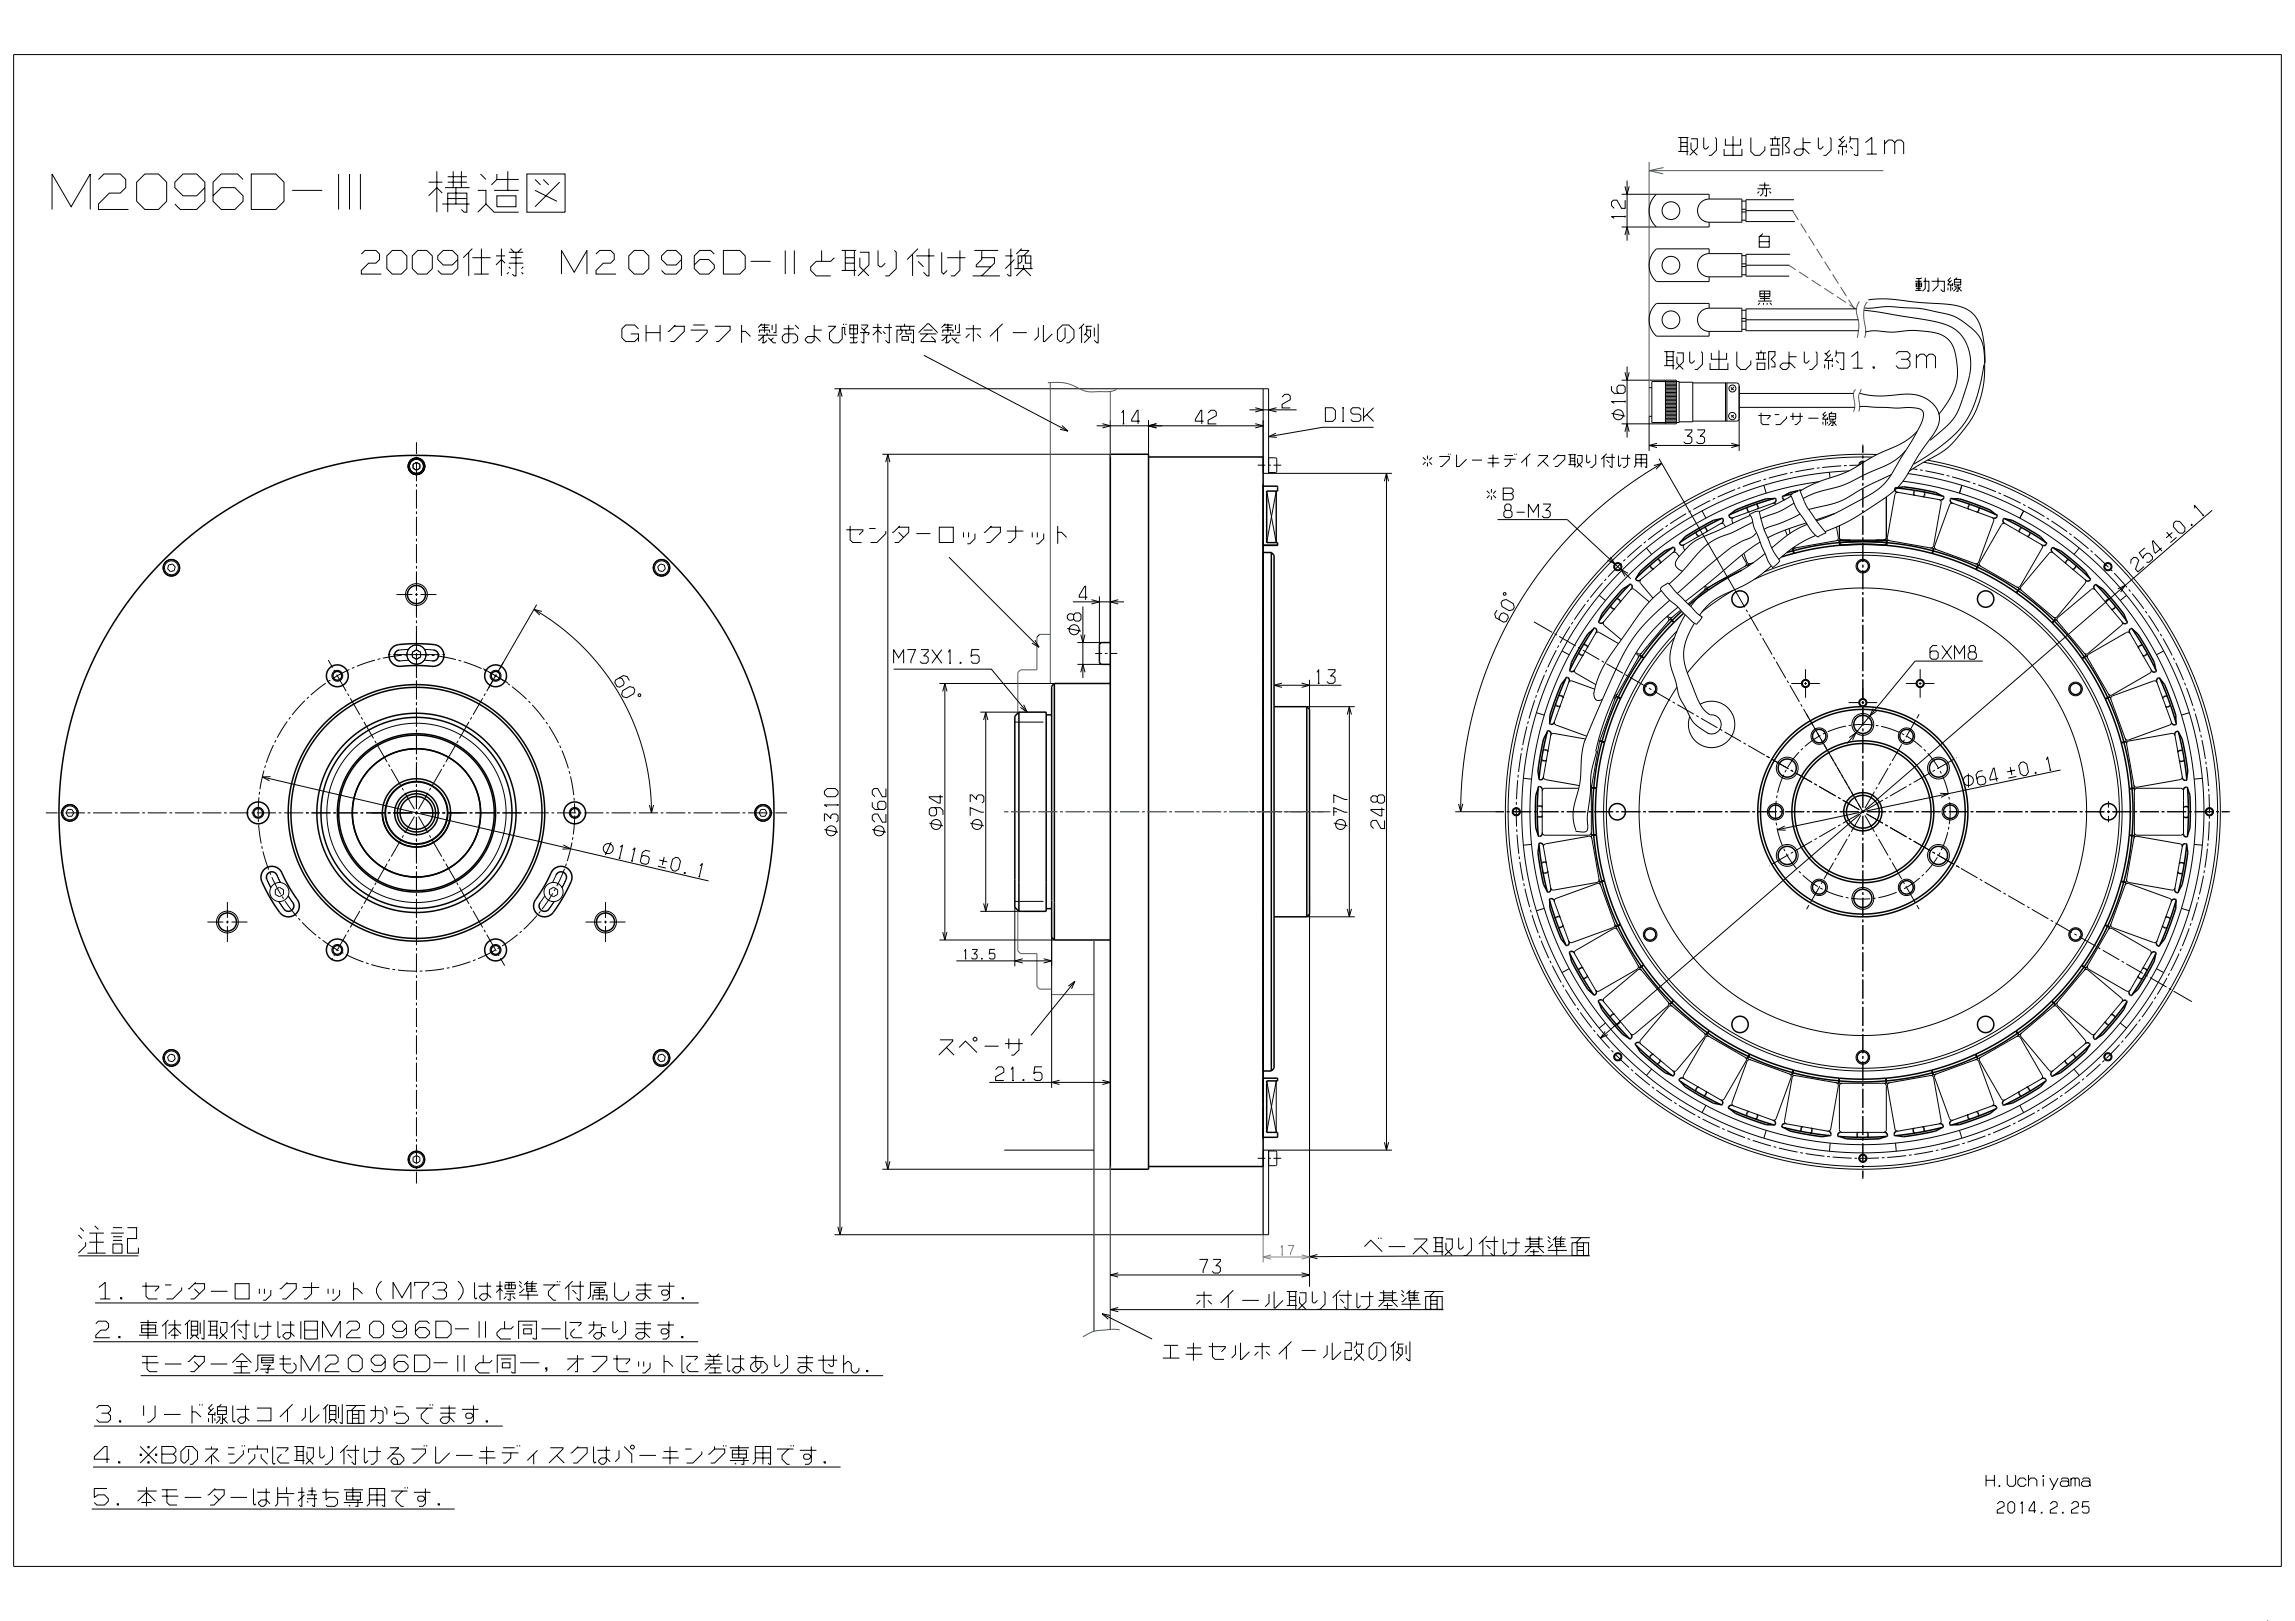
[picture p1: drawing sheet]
<svg xmlns="http://www.w3.org/2000/svg" width="841mm" height="594mm" viewBox="0 0 841 594" stroke-linecap="round" stroke-linejoin="round" font-family="sans-serif">
<g fill="none" stroke="#000" stroke-width=".37">
<path d="M5 20h831v554h-831zM615 55.5h3.7M615 50.4h3.7M615.9 50.4v5.1M615.9 53.7h2.4M615.9 52.3h2.4M618.3 50.4v6.5M619.7 50.9h2.3v3.2l-2.8 2.8M619.7 52.3v2.3l2.3 2.3M624.3 50.4v3.7l.5 .5h.5l.9-.9M628.5 50.4l.5 .5v4.2l-1.9 1.8h-.9M631.8 54.6v2.3h6.5v-2.3"/>
<path d="M632.3 50.9v2.3h5.6v-2.3M635.1 49.9v7M641.6 50.4v5.1l1.4 1.4h1.9l1.8-1.8v-1.4M648.6 53.2h3.7M648.6 50.9h3.7M649.1 54.6h2.8v2.3h-2.8zM649.5 50.9v2.3M650.5 49.9v1M651.4 50.9v2.3M654.2 56h1.4v-1.4l-1.4-1.4 1.4-1.4v-1.4h-2.3v6.5M660.7 50.4v5.6l-.9 .9h-1.4l-.9-.9v-.5l.9-.9h2.8l1.9 1.9M660.7 52.3h2.8"/>
<path d="M666.3 50.4v3.7l.5 .5h.5l.9-.9M670.5 50.4l.5 .5v4.2l-1.9 1.8h-.9M673.8 55.1v1.4M673.8 50.9l1.4 1.4M675.2 53.7v3.2M675.7 49.9l-1.4 1.4M676.1 51.3l-2.3 2.4h2.8M676.6 52.7v1.4M676.6 55.1v.9M678 49.9v1.9l-.5 .5M678 50.9h2.8v6h-.9l-.5-.4M678 53.7l.9 .9"/>
<path d="M683.6 52.3l2.3-1.9v6.1M684.1 56.5h3.7M690.6 52.7l1.4-1.4h1.4l.9 1v4.2M690.6 51.3v5.2M694.3 52.3l1-1h1.4l.9 1v4.2M19.1 76.8v-13l7 12 7-12v13M36.1 65.8l2-2h6l2 2v3l-2 2h-4l-4 4v2h11M50.1 66.8l3-3h5l3 3v7l-3 3h-5l-3-3zM75.1 68.8l-3 3h-5l-3-3v-2l3-3h5l3 3v7l-3 3h-6l-2-2M89.1 65.8l-2-2h-6l-3 3v7l3 3h5l3-3v-2l-3-3h-5l-3 3M92.1 63.8h9l3 3v7l-3 3h-9zM107.1 69.8h11"/>
<path d="M124.1 63.8v13M128.1 63.8v13M132.1 63.8v13M157.1 66.8h5M160.1 62.8v15M162.1 70.8l-2-2-3 3M162.1 74.8h10M163.1 68.8h9M164.1 66.8h7M164.1 64.8h7M164.1 72.8h7M166.1 62.8v6"/>
<path d="M167.1 68.8v6M169.1 76.8l1 1h1v-7h-7v7M169.1 62.8v6M175.1 77.8l3-3 3 3h9M175.1 69.8h3v5M176.1 63.8l2 2M181.1 69.8h9M182.1 63.8v2l-2 2M182.1 71.8h7v4h-7zM182.1 65.8h8M186.1 62.8v7M193.1 63.8h14v14h-14z"/>
<path d="M196.1 65.8l2 2M196.1 69.8l8 4M199.1 65.8l2 2M205.1 66.8l-9 9M594.2 71.2h32.1v1.7M595.5 68.3l.7 2.9 .8-2.9M595.5 79.4h-5l1 .6M595.5 73.4v3h-1.3l-1.7-3h-1.3l-.7 .6v1.4l1 1M595.5 79v.7M596.2 66.2v22M607 71.2l-1.9 2.6-.6 1.6-.2 1.8 .7 3.1 .8 1.5 1.2 1.4M626.3 72.9a4.2 4.2 0 0 0-4.2 4.3 4.2 4.2 0 0 0 4.2 4.2"/>
<path d="M626.3 72.9h12v8.5h-12M638.3 73.7h1.5M638.3 76.7h1.5M638.3 77.7h1.5M639.8 77.2h17.3M644 69.2h5M644.7 70.2l-.7 .6M644.7 67.8h3.6M646 69.2v1.6l-1 1M646.7 66.8v2.4M647.3 69.2v2.6l-.6-.3M648.3 70.2l.7 .6"/>
<path d="M657.4 73.2h-17.6v8h17.9M132.4 93.1l1.4-1.3h4l1.3 1.3v2l-1.3 1.3h-2.7l-2.7 2.7v1.3h7.4M143.8 91.8h3.3l2 2v4.6l-2 2h-3.3l-2-2v-4.6zM153.1 91.8h3.3l2 2v4.6l-2 2h-3.3l-2-2v-4.6zM167.8 95.1l-2 2h-3.4l-2-2v-1.3l2-2h3.4l2 2v4.6l-2 2h-4l-1.4-1.3M171.8 92.4v8.7M173.1 91.1l-3.3 3.3M173.1 94.4h6.7M176.4 91.1v9.3M181.8 93.8h3.3M183.8 91.1v10M185.1 96.4l-1.3-1.3-2 2"/>
<path d="M186.4 96.4h5.4M186.4 92.4h5.4M186.4 97.8l.7 .6M186.4 99.8l-.6 .6M187.1 94.4h4M187.1 91.1l1.3 1.3M189.1 92.4v8.7h-.7l-.6-.7M191.1 99.8l.7 .6M191.1 91.1l-1.3 1.3M191.8 97.8l-.7 .6M218.4 93.1l1.4-1.3h4l1.3 1.3v2l-1.3 1.3h-2.7l-2.7 2.7v1.3h7.4M230.4 93.8l2-2h3.4l2 2v4.6l-2 2h-3.4l-2-2z"/>
<path d="M249.8 95.1l-2 2h-3.4l-2-2v-1.3l2-2h3.4l2 2v4.6l-2 2h-4l-1.4-1.3M261.8 93.1l-1.4-1.3h-4l-2 2v4.6l2 2h3.4l2-2v-1.3l-2-2h-3.4l-2 2M265.1 91.8h6l2 2v4.6l-2 2h-6zM275.1 95.8h7.3M287.8 91.8v8.6M291.1 91.8v8.6M301.1 91.8v4M305.8 94.4l-1.4 1.4h-5.3l-2 2v1.3l2 2h5.3M308.4 99.1h5.4M308.4 91.8h5.4M309.8 94.4h3.3M309.8 96.4h3.3"/>
<path d="M309.8 91.8v7.3M313.1 91.8v9.3M315.1 92.4h3.3v4.7l-4 4M315.1 94.4v3.4l3.3 3.3M321.8 91.8v5.3l.6 .7h.7l1.3-1.4M327.8 91.8l.6 .6v6l-2.6 2.7h-1.4M334.4 93.1v8M335.8 93.8h6.6M336.4 95.8l2 2M336.4 91.1l-4 4M340.4 91.1v10h-.6l-1.4-1.3M345.1 92.4v7.4l.7 .6 1.3-1.3"/>
<path d="M347.1 94.4h6.7M351.8 91.8v7.3l-2 2h-1.4M357.1 91.8h8.7M359.8 91.8v3.3l-2 2v.7h5.3M359.8 94.4h4.6v2l-4.6 4.7M368.4 93.8h2.7M370.4 91.1v10h-.6l-.7-.7M371.8 95.1l-3.4 3.3M371.8 98.4h6.6M373.1 98.4v-4.6h4.7v4.6M373.8 91.8h3.3l-2 2M374.4 93.8v2l-.6 .6h-.7"/>
<path d="M374.4 91.1l-2 2M375.1 97.1v1.3l-2.7 2.7M375.1 98.4l2.7 2.7M375.8 93.8v2.6h2M595.5 86.1l.7-2.9 .8 2.9M626.3 92.9a4.3 4.3 0 0 0-4.2 4.3 4.3 4.3 0 0 0 4.2 4.2M626.3 92.9v-1.7h-19.3l-1.9 2.6-.6 1.6-.2 1.8 .2 1.7 .6 1.6 1.9 2.7h19.3v-1.8M626.3 81.4v1.8h-32.1M626.3 92.9h12v8.5h-12M638.3 80.7h1.5M638.3 93.7h1.5M638.3 96.7h1.5"/>
<path d="M638.3 97.7h1.5M639.8 97.2h15.9M644.7 86.6h3.6v4h-3.6zM644.7 88.6h3.6M646 85.6l-1 1M655.9 93.2h-16.1v8h15.8M173.8 100.4h5.3M205.8 100.4v-8.6l4.6 8 4.7-8v8.6M236.8 119.1v6.1M241.9 119.1v6.1M247 119.6h3.8v1.8l-3.8 3.8h-1.4M247.5 119.1l-2.3 2.3h-.5"/>
<path d="M254 119.1h4.2M262 119.6h5.6v1.4l-4.2 4.2h-1M271.8 119.1v6.5M278.8 119.1h3.2M279.2 118.6l-1.4 1.4M280.2 118.6v3.3M283 119.1v1.9M284.4 118.6v3.3h-1M289 119.1v6.1l-.4 .4h-1l-.9-.9v-1.4l.9-.9h3.8l.9 .9v1.4l-.9 .9h-1M291.4 119.1l1.4 1.4M298.4 119.1v5.6l-1 .9h-1.4l-.9-.9v-.5l.9-.9h2.8l1.9 1.9M303.5 119.6h2.8l-2.3 2.3v2.3l1.4 1.4h1.8l1.4-1.4v-4.2h1v2.4l.4 .4"/>
<path d="M309.1 118.6v.5M310 118.6v.5M311.4 119.1h2.8v3.3h-2.8zM312.8 119.1v6.5M315.6 119.1h2.4v.5l-1.4 1.4M321.7 118.6v7M325.9 118.6v7h-.5l-.9-.9M328.2 119.6h7M330.1 119.6v1.4M331.5 118.6v1M333.4 119.6v1.4M346 119.1h3.2"/>
<path d="M346.4 118.6l-1.4 1.4M347.4 118.6v3.3M350.2 119.1v1.9M351.6 118.6v3.3h-1M356.4 101.1h10M356.7 119.1v6.1M367.4 118.6l-4.6 4.7M382.4 119.1v6.1h.4l2.8-2.8M396.4 119.6v6M397.3 118.6l-1.9 1.9M397.8 119.6h2.3M398.2 119.6v2.3l-.9 .9"/>
<path d="M402.4 118.6v7h-.4l-1-.9M626.3 112.9v-1.7h-19.3l-1.9 2.6-.6 1.6-.2 1.8 .2 1.7 .6 1.6 1.9 2.7h19.3v-1.8M626.3 112.9a4.3 4.3 0 0 0-4.2 4.3 4.3 4.3 0 0 0 4.2 4.2M626.3 112.9h12v8.5h-12M638.3 100.7h1.5M638.3 113.7h1.5M638.3 116.7h1.5M638.3 117.7h1.5M639.8 117.2h41.2M644.2 110.3h5M644.9 106.7h3.7v2h-3.7zM644.9 111l-.7 .7"/>
<path d="M644.9 109.3h3.7M644.9 107.7h3.7M646.2 111v.7M646.6 106.7v3.6M647.6 111v.7M648.6 111l.6 .7M680.3 113.2h-40.5v8h41.2M683.1 113.7l13.9 2.1a65.9 65.9 0 0 1 17.5 3.8 14.1 14.1 0 0 1 7.7 13.4l-.2 3.2-.7 3.3-3.6 10.6a18.4 18.4 0 0 1-6 7.6l-4.4 3.7M683.2 112.9h3.3a37.3 37.3 0 0 1 12.1-.1 64 64 0 0 1 18 3.4l1.9 1.1a21.2 21.2 0 0 1 7.5 7.3 36.9 36.9 0 0 1 .5 18.3 32.8 32.8 0 0 1-8.3 16.3 28 28 0 0 1-12 9.5l-6.6 4M684.7 109.9a55.5 55.5 0 0 1 16.9 .8l5.3 .4a34.4 34.4 0 0 1 12.8 1.7 11.2 11.2 0 0 1 6.7 9.3l.7 4.7 .3 6.2M701.8 106.4h2.4M701.8 103.1h2.4"/>
<path d="M702.2 103.7h2v1.4h-2zM702.2 105.7h1.6M702.2 104.4h2M703.2 102.1v4.3M704.2 101.7l-.4 .4h-1.6M704.8 103.1h2v3.6l-.6-.3M705.5 101.7v4l-1 1M707.8 103.1h4.7v3.6h-.7l-.6-.6M710.2 101.7v3l-2 2M713.8 105.4v1M714.8 101.7l-1 1 .7 .7M714.8 104.4v2.3"/>
<path d="M715.2 102.7l-1.4 1.4v.3h1.7M715.5 103.7v1M715.5 105.4v.7M716.2 105.1h.6v.6l-1 1M716.2 102.4h2.3v2h-2.3zM716.2 103.4h2.3M717.2 101.7l-.7 .7M717.5 104.4v2.3h-.7M717.5 105.4l1.3 1.3M718.5 105.1l-.7 .6M231.2 122.4h2.8v2.8M234 120.5l-1.4-1.4h-3.3l-1.4 1.4v3.3l1.4 1.4h3.3l1.4-1.4"/>
<path d="M236.8 121.9h5.1M253.1 121h6.1v.9l-3.3 3.3h-.9M271.8 121.4h1.4l1.8 1.9M277.8 122.8h7M278.3 121.9v-.9h3.7v.9M279.2 120h2.4M279.7 123.3v2.3M280.2 122.8l-1.9 1.9h-.5M281.1 124.7l-.9 .9h-1M281.1 121.9v.9M281.6 123.8l1.8 1.8h1M283.4 123.8l-.9 .9"/>
<path d="M287.2 120.5h3.7M298.4 121h2.8M311.4 120.5h2.8M311.4 123.8h2.8M314.2 125.2l-.4 .4h-2.4M315.2 121.9h3.2v.5l-.4 .4M315.6 120l1.9 1.9M316.6 121.9v3.7h-.5l-.5-.4M319.8 120h3.3M323.1 122.4l-1.4-1.4-1.9 1.8M323.6 121.4l.9 1M324 120h2.8"/>
<path d="M330.6 121v.9l-1 .9M330.6 123.3h2.3v1.4h-2.3zM332 121v1.4h1.8v-.5M333.8 125.2l.5 .4h.5v-4.6h-6.1v4.6M336.6 121.9l3.3-3.3h.5l3.2 3.3M337.1 122.4h6.1M338.5 121h3.3M338.5 130.2l52.9 27.8M339.9 122.4l-2.3 2.3v.5h5.1M341.3 123.3l1.4 1.4v.9M345 122.8h7M345.5 121.9v-.9h3.7v.9"/>
<path d="M346.4 120h2.4M346.9 123.3v2.3M347.4 122.8l-1.9 1.9h-.5M348.3 124.7l-.9 .9h-1M348.3 121.9v.9M348.8 123.8l1.8 1.8h1M350.6 123.8l-.9 .9M353.9 120.5h5.6M355.3 122.4l-1.4 1.4M358.1 122.4l1.4 1.4M365.6 120.5v4.7M371.2 121.9h5.1"/>
<path d="M380.5 120v3.3l-1.4 1.4M390.3 120v3.8l-1.4 1.4h-.5l-.9-1v-3.2l1.9-1.9h2.3l1.9 1.9v2.8l-1.9 1.8h-.9M397.8 122.4l1.4 1.4M398.2 121h1.4v2.3l-2.3 2.3M401 120v3.3M594.2 139.3h20.1v16h-20.1M595.5 136.4l.7 2.9 .8-2.9M596.2 134.3v26M605.3 139.8h10v15h-10zM609.9 134h3.7M609.9 128.9h3.7M610.3 139.3v16"/>
<path d="M610.8 128.9v5.1M610.8 132.1h2.3M610.8 130.7h2.3M613.1 128.9v6.5M614.5 129.3h2.3v3.3l-2.8 2.8M614.5 130.7v2.4l2.3 2.3M619.2 128.9v3.7l.5 .5h.4l1-1M623.4 128.9l.4 .4v4.2l-1.8 1.9h-.9M626.6 133.1v2.3h6.6v-2.3M627.1 129.3v2.3h5.6v-2.3M629.9 128.4v7M636.4 128.9v5.1l1.5 1.4h1.8l1.9-1.9v-1.4"/>
<path d="M638.3 120.7h1.5M643.4 131.6h3.8M643.4 129.3h3.8M643.9 133.1h2.8v2.3h-2.8zM644.4 129.3v2.3M645.3 128.4v.9M646.3 129.3v2.3M649.1 134.5h1.3v-1.4l-1.3-1.5 1.3-1.4v-1.3h-2.3v6.5M655.6 128.9v5.6l-1 .9h-1.4l-.9-.9v-.5l.9-.9h2.9l1.8 1.8M655.6 130.7h2.8M661.2 128.9v3.7l.4 .5h.5l.9-1M665.4 128.9l.5 .4v4.2l-1.9 1.9h-1"/>
<path d="M668.6 133.5v1.4M668.6 129.3l1.4 1.4M670 132.1v3.3M670.5 128.4l-1.4 1.4M671 129.8l-2.4 2.3h2.8M671.4 131.2v1.4M671.4 133.5v1M672.8 128.4v1.8l-.4 .5M672.8 129.3h2.9v6.1h-1l-.4-.5M672.8 132.1l1 1M678.4 130.7l2.4-1.8v6M678.9 134.9h3.7"/>
<path d="M683.5 121.7a19.4 19.4 0 0 1 8.7 0h1.1a42.2 42.2 0 0 1 16.5 .4 9.2 9.2 0 0 1 7 8.9 20.6 20.6 0 0 1-4.3 18.1l-2.1 2.8M686.4 134.5h.4v.4h-.4zM694.8 129.8l.9-.9h3.3l.9 .9v.9l-.9 .9M696.6 131.6h2.4l.9 1v1.4l-.9 .9h-3.3l-.9-.9M702.3 131.2l1.3-1.4h1.4l1 .9v4.2M702.3 129.8v5.1M706 130.7l.9-.9h1.4l.9 .9v4.2M727 133.6l-.4 2.5a42.8 42.8 0 0 1-8.6 21.3 68.9 68.9 0 0 1-16.8 12.7M305.8 142.5h159.1v31M307 145.4l.8-2.9 .8 2.9M307.8 142.5v310M389.2 155.9l2.2 2.1-3-.7"/>
<path d="M401.9 156h61M404 155.3l2.9 .7-2.9 .8M406.9 154v143.5M411 151.3l.7-1v5M411.4 155.3h.6M417.7 154.3h-3v-.6l2-3.4h.3v5M420.9 154v12.5M423.8 155.3l-2.9 .7 2.9 .8M441 154.3h-3v-.6l2-3.4h.4v5M442.7 151.3l1-1h1.3l.7 .7v1.3l-3 1.7v1.3h3M457.9 150.2h17.2M460 149.4l2.9 .8-2.9 .8"/>
<path d="M460 155.3l2.9 .7-2.9 .8M462.9 142.5v31h47.2M467.6 158.7l-2.7 1.3 3 .3M467.8 149.4l-2.9 .8 2.9 .8M469.8 145.5l1-1h1.3l.7 .7v1.3l-3 1.7v1.3h3M485.7 149.4h2.7l.9 1v3l-.9 1h-2.7zM491.8 154.4h.7M491.8 149.4h.7M492.2 149.4v5M498.7 150.1l-.7-.7h-2.3l-.7 .7v1l.7 .6h2.3l.7 .7v1.3l-.7 .7h-2.3l-.7-.7M499.7 149.4v5M500.8 151.9l2.6 2.5"/>
<path d="M503.4 156.6h-18.7l-19.8 3.4M503.4 149.4l-3.7 3.7M590.5 141.5v1.7l1 .9h3.4l.6-.6v-1.7l-.6-.7h-1.7l-.7 .7v1.7l.7 .6M590.5 151.5l5 1M595.5 158.2l.7-2.9 .8 2.9M595.5 147.1h-5l1 .7M595.5 146.8v.7M604.3 142.1h1M605.3 152.6h-1v12.6M610.3 140.3h4M610.3 140.8h4M610.3 141.3h4"/>
<path d="M610.3 141.8h4M610.3 142.3h4M610.3 142.8h4M610.3 143.3h4M610.3 143.8h4M610.3 154.3h4M610.3 153.8h4M610.3 153.3h4M610.3 152.8h4M610.3 152.3h4M610.3 151.8h4M610.3 151.3h4"/>
<path d="M610.3 150.8h4M610.3 150.3h4M610.3 149.8h4M610.3 149.3h4M610.3 148.8h4M610.3 148.3h4M610.3 147.8h4M610.3 147.3h4M610.3 146.8h4M610.3 146.3h4M610.3 145.8h4M610.3 145.3h4"/>
<path d="M610.3 144.8h4M610.3 144.3h4M615.3 140.1h5v14.5h-5M617.3 157.5h2.7v.7l-1.7 1.7h1l.7 .6v1.4l-.7 .6h-1.7l-.6-.6M620.3 140.3h16l.9 .5 .1 24.4M622 157.5h2.6v.7l-1.6 1.7h1l.6 .6v1.4l-.6 .6h-1.7l-.7-.6M632.3 140.3v14M632.8 140.3v14M634.3 142l1 1M634.4 152.1l1 1M635.3 141.8l-.8 1.1M635.3 152l-.8 .9"/>
<path d="M637.3 153.3l-.3 .8-.7 .2h-16M637.3 144.2h41.8M637.3 149.3h42.4M644.3 152.3h4.4v.3l-1 1M645.3 151.3v3.6l.7 .7h2.3M650.3 151.9h1.7M654.7 152.6v.7l-2.4 2.3h-1.6M656 152.6h4.7M657 151.3v2.6M659.7 151.3v3l-1.4 1.3h-.6M662.7 153.3h3.6M668 154.6v1"/>
<path d="M669 150.9l-1 1 .7 .7M669 153.6v2.3M669.3 151.9l-1.3 1.4v.3h1.7M669.7 152.9v1M669.7 154.6v.7M670.3 154.3h.7v.6l-1 1M670.3 151.6h2.4v2h-2.4zM670.3 152.6h2.4M671.3 150.9l-.6 .7M671.7 153.6v2.3h-.7M671.7 154.6l1.3 1.3M672.7 154.3l-.7 .6"/>
<path d="M681.4 144.1a38.2 38.2 0 0 0 16.1 .4 12 12 0 0 1 13 7 9.7 9.7 0 0 1-2.6 8.5l-.5 .6a117.4 117.4 0 0 0-9.7 15.2 33.5 33.5 0 0 1-10.9 9.3 71.7 71.7 0 0 1-18 9.7M681.4 149l14.7 .5a13.2 13.2 0 0 1 8.2 .8 3.7 3.7 0 0 1 0 4.3l-3.1 6-5.5 8.7a25.4 25.4 0 0 1-9.1 11.2l-4.4 2.5a98.1 98.1 0 0 1-16.5 7.9M702.5 158.1a27.7 27.7 0 0 1-11.5 7 93.4 93.4 0 0 0-12.8 7.1l-4 1.8a56.8 56.8 0 0 0-14.5 5.9M151.4 170.1l1.2-.7 1.3 .7v1.5l-1.3 .7-1.2-.7zM152.6 162.1v4.3M152.6 167.4v1M152.6 169.4v7M152.6 177.4v1M152.6 179.4v7M323.3 166.5h83.6M324.6 169.4l.7-2.9 .8 2.9M325.3 166.5v262"/>
<path d="M460.9 170.5h2.8M464.2 180l3.5 18.8v-18.8l-3.5 18.8M464.7 170.5h1M464.9 167.8h2.5l.5 .5-.1 4.6-.4 .3h-2.5M466.7 170.5h2.8M507.3 176.4l.8-2.9 .8 2.9M508.1 173.5v248M521.4 167.6l1 1M522.4 169.3l-1 1M523.1 166.9v1.4M523.1 169.6v1.3M523.8 169.3l1 1"/>
<path d="M524.8 167.6l-1 1M527.4 167.3h3.7v1l-2.7 2.6h-.6M530.8 166.3v.3M531.4 166.3v.3M533.8 166.6v4.3h1l2.6-2.6M539.4 168.6h3.7M544.9 179.8l1 1M545.1 169.6h4.3M545.4 167.9h3.7M546.5 179.2v1.3M547.1 166.6v4.7M548.2 179.8l-1 1"/>
<path d="M551.1 168.3h4.3M551.4 166.9h3M553.4 168.3v1.3l-1.3 1.3h-.7M555.1 166.3v.3M555.8 166.3v.3M559.4 167.6v3.3M560.8 166.3l-3.4 3.3M563.8 166.9h3.3v.4l-3.7 3.6M565.4 168.9l2 2M570.8 166.9h2.6v1.4l-2.6 2.6h-1M571.1 166.6l-1.7 1.7h-.3M574.8 170.3h2.6"/>
<path d="M574.8 166.6h2.6M575.4 167.9h1.7M575.4 166.6v3.7M575.4 168.9h1.7M577.1 166.6v4.7M578.1 166.9h1.7v2.4l-2 2M578.1 167.9v1.7l1.7 1.7M581.4 166.6v2.7l.7 .3 .7-.7M584.4 166.6l.4 .3v3l-1.4 1.4h-.6M587.8 167.3v4M588.4 167.6h3.4M588.8 168.6l1 1"/>
<path d="M588.8 166.3l-2 2M590.8 166.3v5h-.4l-.6-.7M593.1 166.9v3.7l.3 .3 .7-.6M594.1 167.9h3.3M596.4 166.6v3.7l-1 1h-.6M599.4 169.6h4M599.4 168.3h4M601.4 166.6v4.7M602.8 170.9l.6 .4v-4.7h-4v4l-.6 .7M604.3 163.2h33M606.1 170.6l2.9-.8-2.2 2.1M607.2 162.5l-2.9 .7 2.9 .8"/>
<path d="M608 168.1l31.4 54.4M609 169.8l-7.9 4.9-8.3 6-7.2 5.8-7.1 6.7-6.8 7.3-5.9 7.1-5.3 7.3-5.4 8.7-4.5 8.4-4.1 9.1-3.3 8.7-2.8 9-2.2 9.5-1.6 9.6-1 9.7-.3 9.9M634.4 162.5l2.9 .7-2.9 .8M635.9 179.4l-6.5 2.7M637.7 178.7l-.9 .3M645.3 176.1l-6.6 2.2M646.4 177.8l.8 2.9M647.2 175.5l-1 .3M655 173.5l-6.8 1.7M656.9 173.1l-1 .2M664.8 171.7l-6.9 1.2M666.8 171.5l-1 .1"/>
<path d="M670.4 173.1l.2 2M674.7 170.7l-6.9 .6M676.7 170.6h-1M677.5 172.6l-11.9 1-11.6 2.2-11 3.1-11.2 4.4-10.7 5.4-10.2 6.4-9.5 7.3-8.5 8.1-8.1 9.2-7 9.7-5.9 10.1-5.2 11.1-3.8 10.9-3 12.1-1.7 12.1-.6 11.5 .6 12 1.7 11.9 2.8 11.4 3.9 11.3 5.2 11.4 5.9 10.2 7 9.7 7.5 8.7 8.9 8.4 9.1 7.1 10 6.5 10.7 5.5 11.9 4.6 10.8 3.1 11.8 2.3 11.2 1h12l12.2-1.2 11.2-2.1 11.5-3.4 10.7-4.3 10.7-5.5 10.1-6.4 9.3-7.3 9.2-8.8 7.6-8.9 6.8-9.6 5.8-9.9 5.1-11.1 3.9-11.6 2.7-11.2 1.7-12.1 .5-12.3-.6-12.2-1.7-11.1-3-11.9-3.9-11.1-5.2-11.1-6-10.3-6.8-9.3-8.1-9.2-8.2-7.7-9.2-7.3-10.6-6.7-10.7-5.4-11.1-4.3-11.1-3.2-12.2-2.2M681.2 170.5l-3.5 .1M682.6 162.9v3.1M682.6 167v1M682.6 169v7M682.6 177v1M682.6 179v7M683.1 169.3a1.23 1.23 0 0 0-1.7 1M683.3 169.1a1.5 1.5 0 0 0-2.2 1.4"/>
<path d="M686 167.5l-12.2 .3-12.4 1.4-12 2.6-11.9 3.7-11.7 5.1-10.6 5.7-10.3 7-9.5 7.8-9 9-7.8 9.4-7 10.3-6.1 11.2-4.7 11.1-3.7 11.6-2.7 12.3-1.5 12.6-.2 11.8 .9 12.9 2.2 12.6 3.3 12 4.3 11.2 5.6 11.5 6.7 10.8 7.6 9.9 8.3 9 9.8 8.6 9.7 7.1 10.7 6.3 11.6 5.5 12 4.2 12.3 3.1 11.7 1.7 12.2 .7 12.7-.6 12.6-1.7 11.7-2.8 10.9-3.7 11.9-5.3 11.3-6.4 10-7.1 9.4-8.1 8.7-9.1 7.6-9.6 6.9-10.7 5.7-11.1 4.8-12.1 3.4-12 2.2-12 1.1-12.7-.1-12.5-1.3-12.2-2.5-12.5-3.7-11.9-4.7-11.4-5.8-11-6.9-10.4-8-9.9-8.3-8.4-9.9-8.4-9.9-6.8-10.7-5.9-11.6-5.2-11.9-3.9-12.3-2.7M687.8 166.6h-11.7l-13.2 1.4-12.5 2.5-12.2 3.7-11.5 4.8-11.5 6.1-10.4 7-9.7 7.9-8.9 8.8-8 9.5-7.2 10.6-5.9 10.7-4.8 11-4 12.3-2.7 11.7-1.6 12.9-.3 13.3 .9 12.2 2.1 12.5 3.2 11.9 4.3 11.7 5.5 11.2 6.8 11.1 7.4 9.8 8.6 9.4 9.1 8.2 9.8 7.3 11.1 6.7 11.3 5.4 12.2 4.4 12.1 3.1 12.6 2 12.7 .8 12.3-.5 12.6-1.7 12.2-2.8 11.8-4 11-4.9 11.3-6.4 10.2-7.1 9.5-8.2 8.6-8.7 8.1-10.2 6.6-10.3 5.9-11.3 4.7-11.3 3.6-12 2.4-12.5 1.3-13.2v-12.2l-1.3-12.9-2.2-11.6-3.5-12-4.5-11.3-5.7-11.2-7.1-10.9-8-10.2-8.7-9-9.7-8.3-10-7-11.1-6.3-11.4-5.1-11.6-3.9-12.4-2.9M693.2 173.8l-1.9 1a117.7 117.7 0 0 0-15.9 8.4 47.3 47.3 0 0 1-11.1 3.1l-1.4 .4M697.3 176.3l11.7 2 10.9 3 10.3 3.8 11.2 5.4 9.8 6.1 9.2 6.9 8.7 7.9 7.7 8.5 7.2 9.6 5.9 9.9 5 10.3 3.9 10.6 2.9 10.6 2 11.8 .9 10.5-.2 11.7-1.1 10.9-2.4 11.8-3.2 10.5-4.5 10.9-5.6 10.6-6.1 9.4-7.4 9.2-7.8 8-8.5 7.4-9.6 6.8-10 5.7-10.5 4.7-11.3 3.9-10.5 2.5-12.1 1.7-10.7 .6-11.7-.6-10.9-1.5-11.2-2.6-10.9-3.7-10.1-4.4-10.5-5.9-9.6-6.7-8.9-7.6-7.4-7.5-7.6-9.3-6.3-9.6-5.6-10.3-4.3-10.4-3.5-11.2-2.4-11.2-1.3-11.2-.2-11.5 .8-11.5 1.9-11.1 2.9-10.8 3.9-10.8 4.7-10 6.2-10.3 6.8-9.2 8-9 8.1-7.4 9.1-7 10.4-6.5 9.9-4.9 10.7-4.1 11.3-3.2 11.1-2M698.2 165.2a25.1 25.1 0 0 1-11.7 7.3l-3.5 1.6a43.6 43.6 0 0 1-15.4 5.8l-3.4 1.1-3.4 1.7M700.9 171.8l1.7 .2M703.6 172.2l1 .2M705.6 172.5l6.8 1.5M713.4 174.2l1 .3M715.3 174.7l6.7 2M718.9 177.8l-.8 2.9M723 177l.9 .4"/>
<path d="M724.9 177.7l6.5 2.5M152.6 187.4v1M152.6 189.4v7M152.6 197.4v1M152.6 199.4v7M310.1 194.1h6.1v.5l-1.4 1.4M311.5 192.7v5.2l1 .9h3.2M318.5 193.7h2.4M324.6 194.6v.9l-3.3 3.3h-2.3M329.3 193.2h3.7v1.9l-3.7 3.7h-1.4M329.3 195.1l1.8 1.8M329.7 192.7l-2.3 2.4h-.5"/>
<path d="M335.8 195.5h5.1M344.2 193.2h5.1v5.6h-5.1zM353.1 195.1v1.8M354.9 195.1v1.8M357.3 195.5v1.9l-1.9 1.9h-.9M362.9 193.2h3.7v1.9l-3.7 3.7h-1.4M363.3 192.7l-2.3 2.4h-.5M368.9 194.6h6.1M372.2 192.7v4.2l-1.9 1.9h-.9M378.3 195.1v1.8M380.1 195.1v1.8M382.5 195.5v1.9l-1.9 1.9h-.9"/>
<path d="M387.6 195.1h1.4l1.9 1.8M387.6 192.7v6.6M545.9 181.5l-1 1M546.5 181.8v1.4M547.2 181.5l1 1M548.7 190.4h25.6l23.3 21.7M550.9 180.8h3l.6-.6v-.7l-.6-.7h-3v4.4h3l.6-.7v-1l-.6-.7M551.7 187h1.7l.3-.6v-1l-.6-.7h-1l-.7 .7v1l.3 .6-.6 .7v1.3l.6 .7h1.7l.7-.7v-1.3l-.7-.7M555.7 187.7h3M560.1 189.7v-5l1.8 3 1.8-3v5M565.4 184.7h2.7v.7l-1.7 1.6h1l.7 .7v1.3l-.7 .7h-1.7l-.6-.7M601.6 199.7l-5.3 4.6"/>
<path d="M603.1 198.4l-.7 .7M609.5 193.6l-5.6 4.2M611.2 192.5l-.9 .5M617.3 199.5l-.5 .8 .6 1.3M617.9 188.2l-5.9 3.7M619.6 187.2l-.8 .5M623.7 187.2l1.4 2.7M626.7 183.4l-6.2 3.3M628.5 182.6l-.9 .4M630.5 191.9h1l.8 1.2M630.9 191.7l-14 8M631.9 196.2a24.2 24.2 0 0 0-11.5 8.7l-4.7 5.3-4.1 3.8"/>
<path d="M635.3 189.6l-.6 .8 .3 1.4M641 188.5a7.3 7.3 0 0 1 1.7 4.6l4.4 10.5a10.1 10.1 0 0 0 2.5 4.4M641.4 188.9l-11.7 5.4a40.6 40.6 0 0 0-9.9 5l-.8 .6a20.2 20.2 0 0 0-5 6.3 3 3 0 0 0 2.4 3.1M642.3 191.4l-7.4 3.7-3.1 1.1M643.4 195.4a7.8 7.8 0 0 1-4.6 2.7l-4.3 2.4M644.4 187.4l-1.1 .1-2.4 1M644.5 187.2l.4 1.1a56.4 56.4 0 0 0 6.3 15.7l1 1.5M645 198.6a128.4 128.4 0 0 0-16.7 13.2l-10.7 8.6M649.6 184.4h.5l.7 .4M650.1 184.3l-15.3 5.5M654.2 194.2l.7 2M655.6 193.7l.3 1.8"/>
<path d="M656.1 181.2l.4 .9a28.9 28.9 0 0 0 5.4 9.5 11.2 11.2 0 0 0 4.3 5.1l3-1.5-3.5-4.2-3.5-5.2-2.7-6.3-3.4 1.8M656.4 181.8l-5.1 2.7-6.7 3M657.4 184.4a42.9 42.9 0 0 1-11.7 5.4l-.5 .2M659.6 188.4l-6 2.9-7.2 2.7M661.9 191.6a85.2 85.2 0 0 0-14.1 5.5M662.2 192.2l-6 3.1-7 5.5M665.4 196.2a43.9 43.9 0 0 0-13.6 8.8M672.4 188.2l-7 2.3M673 193.1l.7 4-.2 .7-.7 .3M673.9 198l-17.1 3M674 198h17.3M674 192.7l.1 4.5 .4 .6 .5 .2"/>
<path d="M682.6 187v1M682.6 189v7M682.6 197v1M682.6 199v7M691.2 182.1v14.9l-.3 .7-.7 .3M691.4 198l17.1 3M695.1 180.3l15.9 2.8M695.6 180.4l-.8 .2-.4 .6-2.8 15.8 .2 .7 .6 .4M710.5 183.1l.7 .4 .1 .7-2.8 15.9-.4 .5-.7 .2M715.2 184.3l15.2 5.5M715.7 184.4l-.7 .1-.6 .5-5.5 15.1v.7l.6 .6M730 189.6l.5 .6 .1 .7-5.5 15.1-.6 .5-.7 .1"/>
<path d="M732.3 180.6l.9 .4M734.2 181.4l6.3 3M734.4 191.7l14 8M734.8 191.9l-.7-.1-.6 .4-8.1 13.9-.1 .7 .5 .7M741.4 184.9l.9 .4M741.6 187.2l-1.4 2.7M743.1 185.8l6.1 3.5M748 199.5l.4 .6-.1 .8-8 13.8-.6 .5-.7-.1M750 189.8l.9 .6M751.7 190.9l5.8 4M758.3 195.5l.8 .6M759.9 196.7l5.4 4.4"/>
<path d="M794 195l1.9 2.2M796.1 195.1l-2.3 2M796.6 191.6l.7-.6 1.4 .1 2 2.2-.1 1.5-.8 .6-1.4-.1-1.9-2.3zM797.6 196.9l-2.3 2M802.9 192.3l.2-.2 .3 .3-.3 .2zM804.3 186.3l-.2-1.2 3.3 3.8M807.7 188.7l-.6 .4M810.6 187l-224.1 193.4M61.8 207l1.4-.3 1 1-.4 1.4-1.4 .4-1-1.1zM145.3 217.9h5.8M152.1 217.9h1M152.6 207.4v1"/>
<path d="M152.6 209.4v7M152.6 217.4v1M152.6 219.4v7M154.1 217.9h5.8M241 207.7l1-1 1.4 .3 .4 1.4-1 1.1-1.4-.4zM347.7 204.2l33 33M398.5 218.8h-3v-.6l2-3.4h.3v5M400 219.8l2.9 .7-2.9 .8M402.9 218.5v18M409.8 219.8l-2.9 .7 2.9 .8M551 217.2l.8 .1-.1 .7h-.7zM582.2 219.8l-.6 .8"/>
<path d="M586 218.2l2.3 1.9M587.3 213.6l-4.5 5.4M588.6 212.1l-.7 .8M590.2 204.1l1.5 2.5-2.6-1.4M594.1 206.4l-4.8 5M595.6 205l-.7 .7M596.6 210.1l-2.7-1.4 1.6 2.5M597.5 216.1l.7-.3 .7 .2 5.5 4.6M597.8 215.7l-10.4 12.4M601.3 212.3l-.4 .7 .2 .7 4.6 5.5M603.3 200.8l1.9 2.4M608.4 216l3 3.6 3.1 2.5 5.5 5.6 1.6 1"/>
<path d="M608.8 216.4a57.4 57.4 0 0 0-12.1 14.3 106.5 106.5 0 0 0-10.1 15.3l-1.6 4.3-.9 3.6M611.2 213.6l-.4 .3a3.5 3.5 0 0 0-2.3 2v.2M611.3 213.6l3.1 3.6 5.6 5.4a11.5 11.5 0 0 0 3.9 3.5M611.8 220a64.3 64.3 0 0 0-15.7 17.6 340.4 340.4 0 0 0-15.4 34M612.9 202.6l.6-.3 .7 .2 1.2 1.4M613.3 202.2l-12.4 10.5M624.6 214.9h.1M624.6 214.9l.3 .8-.4 .7M624.9 214.6a1.01 1.01 0 0 0 1.4 .5M634.5 200.5l-8.6 7-11.3 10M635.2 216.3l-5.9 3.8-5.6 4.2M638.3 203.4l1.7 3-.5 1.1"/>
<path d="M639 202.8l1.3 3.4 .6 .4h.6M640.4 206.9l-15 8.7-6.8 5.7M642.5 206.2l-2 .7M642.9 212.3l8.6-3.5 7.9-2.4 8.3-1.8 9-1 8.5-.1 8.5 .6 8.3 1.4 8.3 2.1 8 2.9 7.7 3.5 7.3 4.3 7.2 5.1 7 6 5.7 5.9 5.5 6.9 4.6 7.1 4 7.2 3.4 8.1 2.7 8.5 1.9 8.6 1.1 8.7 .2 8.9-.5 8.5-1.4 8.7-2.1 8.2-2.9 8.2-3.6 7.8-4.4 7.5-4.9 7-6 7-6.3 6-6.4 5.2-7.3 4.8-7.5 4-8.1 3.4-7.8 2.5-8.3 1.9-8.9 1.2-8.5 .3-8.5-.5-8.4-1.3-8.3-1.9-7.8-2.7-8.5-3.7-7.8-4.5-6.8-4.7-6.5-5.4-6.3-6.4-5.2-6.4-5.1-7.4-4.1-7.5-3.6-8.2-2.7-8.3-1.9-8.3-1.2-8.7-.4-8.7 .5-8.3 1.2-8.9 2.1-8.7 2.9-8.3 3.4-7.5 4.3-7.6 5.2-7.6 5.4-6.3M646.5 209.6l8.3-3 8.5-2.1 8.4-1.4 8.9-.6 9.3 .2 8.2 1 8 1.7 8.4 2.6 8.3 3.4 7.8 4 7.3 4.8 6.9 5.4 6.2 5.8 5.7 6.6 5.1 6.9 4.6 7.7 3.9 8.3 3 8.3 2.2 8.2 1.4 8.6 .7 8.2-.1 9.3-.9 8.2-1.7 8.5-2.4 8.2-3.4 8.4-3.9 7.7-4.6 7.2-5.1 6.8-6.3 6.8-6.3 5.6-7.3 5.4-7.2 4.4-7.6 3.8-8.2 3.1-8.9 2.5-8.4 1.5-9.2 .8-8.5-.1-8.7-.8-7.9-1.5-8.6-2.5-7.9-3-8.1-4.1-7.8-4.8-6.8-5.2-6.5-5.9-5.7-6.3-5.4-7.2-4.6-7.4-3.9-7.8-3.1-8.2-2.4-8.4-1.6-8.1-.8-8.5-.1-8.7 .6-8 1.6-8.8 2.3-8.7 3.1-8.2 3.9-8.1 4.5-7.5 5.2-7 5.6-6.4M646.8 202.8l-4.1 3.2a71.4 71.4 0 0 1-13.8 7.5 29 29 0 0 0-9.3 8.7M649.1 207.4a50.6 50.6 0 0 1-16.9 10.2 20.7 20.7 0 0 0-9.4 7.9M652.2 205.4l-2.7 2.7M656.8 201h-.2M657.2 200.7l.7 .1M682.6 207v1M682.6 209v7"/>
<path d="M682.6 217v1M682.6 219v7M708.5 201l16.4 5.9 15 8.7M739.9 215.7l13.3 11.1M752 202.2l12.4 10.5M752.3 202.6l-.6-.3-.7 .3-10.3 12.3-.3 .7 .4 .8M761.9 200.8l-1.9 2.4M764 212.3l.3 .7-.2 .7-10.3 12.4-.7 .3-.7-.3M766.1 201.7l.7 .7M767.4 215.7l10.5 12.4M767.6 203l5.1 4.9M767.8 216.1l-.7-.3-.7 .2-12.3 10.3-.3 .6 .2 .8"/>
<path d="M773.4 208.6l.7 .7M774.8 210l4.6 5.2M776.1 215.8l2.7-1.3-1.7 2.5M779.3 218.2l-2.4 1.9M780.1 216l.6 .8M780.8 206.5l.1-1.4 1-.8h1l.8 1-1.1 3.3 .8 1 2.3-2M781.3 217.5l4.3 5.6M786 200.8l-2.1 1.7 1.4 2.1 .2-.8 1.3-1.1 .9 .1 1.1 1.2-.1 1-1.2 1.1-1-.1M792.1 200.7l-2.3 2-.4-.5-.7-3.8 .3-.2 3.3 3.7M142.1 239.9h1M144.1 239.9h7M149.2 240h-1"/>
<path d="M149.7 237.9l-3.4 .3M150.2 239.9l7 .2M151.1 239l1.5-.9 1.5 .9v1.7l-1.5 .9-1.5-.9zM152.1 239.9h1M152.6 227.4v1M152.6 229.4v9M152.6 239.4v9M154.1 239.9h7M155.5 237.9l3.6 .3M162.1 239.9h1M195.7 223.3l5.2 3.3 4.5 3.2 8.2 7.3 7.4 8.4 3.1 4.3 3.1 5.1 4.9 9.8 3.6 10.7 2.2 10.8 .7 6.2 .1 5.5M196.7 221.6l-14.3 24.7 .5-.8"/>
<path d="M198.6 224.1l-2.9-.8 2.1 2.1M332.5 238h3l-1.7 4v1M337.5 238h2.6v.7l-1.6 1.7h1l.6 .6v1.4l-.6 .6h-1.7l-.7-.6M341.5 238l3.6 5M345.1 238l-3.6 5M347.5 239l.6-1v5M358.8 238h-2.7l-.3 2.5 .7-.5h1.6l.7 .7v1.7l-.7 .6h-1.6l-.7-.6M379.2 234.6l1.5 2.6-2.6-1.5M381 232.5l-1 1M391.1 230.3l5 1M393.2 220.5h18.7M393.5 225.3l.6-.7h1.4l.6 .7v1.6l-.6 .7h-1.4l-.6-.7-.7 .4h-1l-.7-.7v-1l.7-.7h1l.7 .4v1.6"/>
<path d="M394.8 235.5h9.1M396 232.6l.8 2.9 .8-2.9M396.8 222.3v26.2M401.3 239.5h2.6M404.9 239.5h1M406.9 239.5h2.5M548.6 223.5l-.9 1.5 .4 1.3 2.9 1.7 .9-.3 .8-1.4-.2-.9-1.4-.8-1 .2-.8 1.5 .3 .9M550.6 220.1l1.3-.4 2.6 1.5 .4 1.4-.5 .8-1.4 .4-2.6-1.5-.3-1.4zM562.1 227.9l6.7 3.8M569.6 232.2l.9 .5M570.3 238.3l-3.1 6.2M571.2 236.5l-.5 .9"/>
<path d="M571.4 233.2l6 3.5M572.4 238.5l2.6 1.4M575.3 229.6l-3.6 6M576.4 227.9l-.6 .9M578.3 237.2l.9 .5M580 238.2l6.1 3.5M581 221.4l-4.1 5.7M584.7 232.1l.6-.5 .7 .2 7.1 4M584.9 231.7l-8.1 14M587.7 227.7l-.2 .7 .3 .7 6.3 5.3M599.4 239.5a1.17 1.17 0 0 1 .9 1.6M599.6 239a1.17 1.17 0 0 0 1.9 .3"/>
<path d="M610.8 226a1.13 1.13 0 0 1 .5 1.7M611.2 225.6a1.11 1.11 0 0 0 1.7 .5M612 226.9l-11.2 13.2M614.9 222.5a64.9 64.9 0 0 0-21.1 27.6 116.6 116.6 0 0 0-9.1 25.3M615.9 223.6l-3.9 3.2M617.5 225.3a32.9 32.9 0 0 0-5.5 17.2l3.3 12.5 3.1 5.8a11.6 11.6 0 0 0 5.6 6.7l2.1 1.3M620.9 228.4a19.1 19.1 0 0 0-3.3 16.1l4.4 11.4a9.2 9.2 0 0 0 5.2 6.1 3.5 3.5 0 0 1 3.4 4.1 3.5 3.5 0 0 1-4.8 2.6M623.7 226l-2.1 2.8M639.9 223.4l.5 .9M640.9 225.1l3.5 6.1M644.9 232.1l.5 .8M645.9 233.8l3.5 6.1"/>
<path d="M682.6 227v1M682.6 229v7M682.6 237v1M682.6 239v7M709.9 236.6h-1.7l-1 1v3.3l.7 .7h1.7l.6-.7v-1.7l-.6-.6h-1.7l-.7 .6M711.6 236.6l3.6 5M715.2 236.6l-3.6 5M721.9 238.9h1.7l.3-.7v-1l-.7-.6h-1l-.6 .6v1l.3 .7-.7 .7v1.3l.7 .7h1.7l.6-.7v-1.3l-.6-.7M753.3 226.9l11.1 13.2M777.5 227.7l.3 .8-.4 .7-12.2 10.2-.8 .3-.7-.4M780.3 231.7l8.1 14M780.6 232.1l-.6-.4-.8 .1-13.8 8-.5 .5 .1 .8"/>
<path d="M786.2 223.9l.6 .8M787.3 225.6l3.8 5.8M791.6 232.3l.6 .8M792.7 234l3.3 6.2M792.9 238.5l-2.7 1.4M111.7 256.7l-4.6 5.3M113.2 255.4l-.8 .6M119.4 250.3l-5.5 4.4M120.3 241.9l1.6 2.7M121 249.2l-.8 .6M122.4 245.5l.5 .8M123.4 247.2l3.5 6.1"/>
<path d="M127.4 254.1l.5 .9M128 245.3l-6.1 3.4M128.4 255.9l3.5 6M129.8 244.5l-.9 .4M137.4 241.9l-6.6 2.2M139.3 241.4l-.9 .2M147.2 240.1l-6.9 1.1M149.8 241.9l-3 .3M152.6 249.4v7M152.6 257.4v1M152.6 259.4v7M155.4 241.9l3.3 .3"/>
<path d="M158.2 240.1l1 .1M160.2 240.4l6.9 1.3M168 242l1 .2M170 242.5l6.5 2.5M176.9 255.9l-3.5 6M177.1 245l3.2 1.9M177.4 245.4l.9 .5M177.9 254.1l-.5 .9M179.2 246.3l6 3.6M180.9 248.9l-1.9 3.2M181.2 247.4l.8 .5M181.9 247.2l-3.5 6.1"/>
<path d="M182.9 248.4l3.2 1.8M183.7 244l-.3 .6M186 250.5l.8 .5M187.6 251.6l5.4 4.6M193.7 256.9l.7 .7M195.1 258.3l4.4 5.4M227 248.4l.9 .2 .8 1.5-.2 .9-1.5 .8-.9-.2-.8-1.5 .2-.9 2.9-1.6 1.4 .3 .8 1.5M228.2 253.1l2.6-1.5 1.3 .4 .5 .8-.3 1.4-2.6 1.5-1.4-.4-.5-.8zM233.9 254.4l.8-.1v.8h-.7zM327.5 243v-5l1.8 3 1.8-3v5M327.5 245.2h35.8l13.1 15.8M344.2 250.5h42.2"/>
<path d="M345.5 253.4l.7-2.9 .8 2.9M346.2 250.5v94M347.8 243h.7M351.8 242.7h.3v.3h-.3zM375.1 258.2l1.3 2.8-2.5-1.8M394.8 243.5h9.1M396 246.4l.8-2.9 .8 2.9M466.9 251.1h24.7M469.8 250.3l-2.9 .8 2.9 .8M477 250.3l2.9 .8-2.9 .8M478.9 259h17.6M479.9 249.1v10.9"/>
<path d="M482.6 246.4l.6-1v5M482.9 250.4h.7M486.6 245.4h2.6v.7l-1.6 1.6h1l.6 .7v1.3l-.6 .7h-1.7l-.7-.7M494.5 259v77M562.4 256.6l-2.1 6.7M563 254.7l-.3 1M566 247.3l-2.6 6.5M566.8 245.5l-.4 .9M574.8 250.1l.6-.6h.7l8.3 3M575 249.7l-5.5 15.2M577.1 245.3l-.1 .7 .4 .6 7.4 4.3M584 253.8a2.23 2.23 0 0 0 1.9 2.9l1.3-.4"/>
<path d="M586.9 242.2l.9 .5M588.7 243.2l6 3.5M591.5 255.2l.2 1.1M592.7 254.3l-1 .5M595.6 247.2l.9 .5M597.3 248.2l6.1 3.5M600.8 240.2l-8.7 15-5.9 16.4M604.3 252.2l.8 .5M606 253.2l6.1 3.5M612.9 257.2l.9 .5M614.7 258.2l6 3.5M618.3 246.6l5.3-6.1 5.8-5.4 6.4-4.9 6.7-4.3 7.2-3.5 7-2.7 8.2-2.3 7.6-1.3 8-.6 7.7 .1 7.7 .9 8.1 1.8 7.6 2.4 7.3 3.2 7 3.9 6.4 4.4 6.1 5.1 5.6 5.8 5 6.2 4.4 6.7 3.6 6.9 3 7.4 2.2 7.1 1.6 8.1 .7 7.7 .1 8-.7 7.5-1.5 7.9-2.2 7.4-3.1 7.9-3.7 7.1-4.3 6.5-5 6.2-5.4 5.6-5.9 5-6.7 4.7-7.2 4-7.4 3.2-7.6 2.5-7.6 1.6-7.4 .9-8.2 .2-8.3-.6-7.6-1.3-7.7-2.1-7.5-2.9-6.9-3.4-7-4.4-6.1-4.7-5.9-5.5-5.1-5.8-4.7-6.5-4-6.9-3.4-7.5-2.6-7.3-1.8-7.6-1.1-7.9-.4-7.7 .5-8.5 1.2-7.9 1.9-7.3 2.9-8 3.3-7 4.1-6.8"/>
<path d="M623 258.1l2.7-1h3l2.8 1 2.3 1.9 1.4 2.6 .5 3-.6 2.9-1.3 2.4-2.3 1.9-2.6 1-3 .1-2.8-1-2.3-1.9-1.5-2.5-.6-3 .5-2.9M649.9 240.7l.5 .9M650.9 242.5l3.5 6M654.9 249.4l.5 .9M655.9 251.1l3.5 6.1M656.4 250.5h3.7M659.9 258.1l.5 .8M660.9 259.8l22 38.1M661.1 250.5h1M661.6 245.2v3.8M661.6 250v1M661.6 252v3.7"/>
<path d="M663.1 250.5h3.8M677.4 257.5h3.7M682.1 257.5h1M682.6 247v1M682.6 249v7M682.6 257v1M682.6 259v7M684.1 257.5h3.8M686.4 259.6l-1.2 2.8 2.4-1.8M698.4 250.5h3.7M703.1 250.5h1M703.6 245.2v3.8"/>
<path d="M703.6 250v1M703.6 252v3.7M705.1 250.5h3.8M716.2 241.6v-5l1.9 3 1.8-3v5M726.6 242.3h-24.8l-24.9 30.1M764.5 240.2l8.7 15M773.2 255.3l5.9 16.3M788.2 245.3l.1 .8-.5 .6-13.9 8h-.7l-.6-.4M790.3 249.7l5.5 15.2M790.5 250.1l-.5-.5-.8-.1-15.1 5.5-.5 .5-.1 .8M796.4 241.1l.5 .9M797.3 242.9l2.8 6.4"/>
<path d="M800.5 250.2l.4 .9M801.2 252l2.4 6.6M803.9 259.6l.3 1M100.2 273l-2.6 6.5M101.1 271.2l-.4 .9M105.3 264.4l-3.7 5.9M106.4 262.8l-.6 .8M132.4 262.8l.5 .9M133.4 264.5l3.5 6.1M137.4 271.5l.5 .8M138.4 273.2l3.5 6.1M152.6 267.4v1"/>
<path d="M152.6 269.4v7M152.6 277.4v1M152.6 279.4v7M166.9 273.2l-3.5 6.1M167.9 271.5l-.5 .8M171.9 264.5l-3.5 6.1M172.9 262.8l-.5 .9M200.1 264.5l.6 .9M201.2 266.2l3.5 6.1M205.1 273.2l.4 .9M205.9 275l2.4 6.6M359.2 261h14.2"/>
<path d="M360.5 263.9l.7-2.9 .8 2.9M361.2 261v73M371.9 264.6h10.5M493.7 261.9l.8-2.9 .7 2.9M557.5 276l-1 6.9M557.8 274l-.2 1M559.5 266.2l-1.5 6.8M560.1 264.3l-.3 .9M563 261.2l2.9 .8M568.2 269.6l.5-.7 .7-.1 11.6 2M568.3 269.1l-2.8 15.9M569.6 264.4v.7l.6 .6 11.2 4.1"/>
<path d="M580.7 271.4a69.4 69.4 0 0 0-1.7 14.9l-1.6 6.7a16.5 16.5 0 0 0 .1 11.3M585.1 275.2l-.2 .8a35.7 35.7 0 0 0-2.1 14.2l-1.2 9.8a7.3 7.3 0 0 1-.1 4.5l-1.3 .4-2.8-.3M586.2 271.6l-3.1 17.1v17.4l3.1 17.2 5.9 16.3M621.6 262.2l.9 .5M623.3 263.2l6.1 3.5M630.2 267.2l.9 .5M632 268.2l6 3.5M638.9 272.2l.9 .5M640.6 273.2l6.1 3.5M647.2 277l1.2 .7M649.3 278.2l6.1 3.5M659.2 275.6l-2.2 2.7-1.9 2.9"/>
<path d="M660.7 274.2l-.8 .7M664.9 266.7l.5 .9M667.1 269.5l-3 1.8-2.7 2.2M668.9 268.6l-.9 .4M672.4 279.7l.5 .9M676.4 266.1l-3.6 .9-3 1.2M677.7 270.3l2.4-1.8-1.2 2.8M678.4 265.7l-1 .2M679.4 265.6l3.5-.1 3.5 .2M682.6 267v1M682.6 269v7M682.6 277v1"/>
<path d="M682.6 279v7M687.4 265.8l1 .2M689.4 266.2l3.3 .9 3.3 1.3M692.9 279.7l-.5 .9M696.9 268.8l.9 .5M696.9 272.8l-3.5 6M697.9 271l-.5 .9M698.6 269.7l3 2 2.7 2.2M701.9 264.1l-3.5 6.1M703.3 261.7l-.9 1.5M705 274.6l.7 .7M706.4 276l2.2 2.7 1.9 3"/>
<path d="M716 278.2l-6.1 3.5M717 277.6l-.2 .1M740.5 279.4l1-.2 1.2 .8 .6 2.9-.7 1.2-1 .2-1.2-.8-.6-2.9zM749.9 278.5l.4-1.2 1.1 4.9M779.1 271.6l3 17.2v17.4l-3 17.1M795.7 264.4l-.1 .8-.5 .5-15.1 5.5-.8-.1-.5-.5M796.9 269.1l2.9 15.9M797 269.6l-.3-.7-.8-.1-15.8 2.7-.6 .4-.2 .8M802.3 261.2l-2.9 .8M804.4 261.5l1.8 6.8M806.5 269.3l.2 .9M806.9 271.2l1.3 6.9"/>
<path d="M808.3 279.1l.1 1M16.8 297.9h4.3M22.1 297.9h1M24.1 297.9h7M24.9 296.6h1.4l.8 1.3-.8 1.2h-1.4l-.7-1.2zM32.1 297.9h1M34.1 297.9h7M42.1 297.9h1M44.1 297.9h7M52.1 297.9h1M54.1 297.9h7M62.1 297.9h1"/>
<path d="M64.1 297.9h7M72.1 297.9h1M74.1 297.9h7M82.1 297.9h1M84.1 297.9h7M92.1 297.9h1M94.1 297.9h7M94.9 292.2l-.3 7M95.1 290.2l-.1 1M96.1 284.7l163.6 38.1M96.7 282.3l-1.4 6.9M97.3 280.4l-.3 1"/>
<path d="M99.1 284.6l-3 .1 2.7 1.4M102.1 297.9h1M104.1 297.9h7M112.1 297.9h1M114.1 297.9h7M122.1 297.9h1M124.1 297.9h7M132.1 297.9h1M134.1 297.9h7M142.1 297.9h1M142.4 280.1l.5 .9M143.4 281.8l3.5 6.1"/>
<path d="M144.1 297.9h7M147.4 288.8l.5 .8M148.4 290.5l3.5 6.1M151.9 299.2l-3.5 6M152.1 297.9h1M152.4 297.4l.5 .9M152.6 287.4v1M152.6 289.4v7M152.6 297.4v1M152.6 299.4v7M152.9 297.4l-.5 .9M153.4 299.2l3.5 6"/>
<path d="M154.1 297.9h7M156.9 290.5l-3.5 6.1M157.9 288.8l-.5 .8M161.9 281.8l-3.5 6.1M162.1 297.9h1M162.9 280.1l-.5 .9M164.1 297.9h7M172.1 297.9h1M174.1 297.9h7M182.1 297.9h1M184.1 297.9h7M192.1 297.9h1"/>
<path d="M194.1 297.9h7M202.1 297.9h1M204.1 297.9h7M208.6 282.6l.2 .9M209 284.5l1.2 6.9M210.4 292.4v1M210.5 294.4l.1 3.6M210.6 298.8l-.5 7M212.1 297.9h1M214.1 297.9h7M222.1 297.9h1M224.1 297.9h7"/>
<path d="M232.1 297.9h1M234.1 297.9h7M238 295l.7 2.9 .8-2.9M242.1 297.9h1M244.1 297.9h7M252.1 297.9h1M254.1 297.9h7M262.1 297.9h1M264.1 297.9h7M272.1 297.9h1M274.1 297.9h7M278.9 296.6h1.4l.8 1.3-.8 1.2h-1.4l-.7-1.2z"/>
<path d="M282.1 297.9h1M284.1 297.9h4.3M302.1 290l1-1h3l1 1v1l-1 1h-3l-1-1zM307.1 295h-5l1 .6M307.1 294.6v.7M319.6 294v1.6l1 1h3.4l.6-.6v-1.7l-.6-.7h-1.7l-.7 .7v1.7l.7 .6M324.6 298.3v3h-1.3l-1.7-3h-1.3l-.7 .7v1.3l1 1M324.6 289v3h-1.3l-1.7-3h-1.3l-.7 .6v1.4l1 1M342.5 296l.7 .6v1.7l-.7 .7h-1.3l-.7-.7v-1.7l.7-.6h3.3l1 1v1.6M344.5 291.3v3h-.6l-3.4-2v-.3h5M355.5 294v-2.7h.7l1.7 1.7v-1l.6-.7h1.4l.6 .7v1.6l-.6 .7M360.5 297.6h-1l-4-1.6v3"/>
<path d="M457.8 297.5h2.1M460.9 297.5h1M462.9 297.5h7M470.9 297.5h1M472.9 297.5h7M480.9 297.5h1M482.9 297.5h2M493.8 297.6h-1l-4-1.6v3M493.8 293h-1l-4-1.7v3M504.7 292l.7-.7h1.3l.7 .7v1.6l-.7 .7h-1.3l-.7-.7-.7 .4h-1l-.6-.7v-1l.6-.7h1l.7 .4v1.6M506.4 296v3h-.7l-3.3-2v-.4h5M533.3 297.5h17.8"/>
<path d="M534.5 294.6l.8 2.9 .7-2.9M552.1 297.5h1M554.1 297.5h7M555.6 295.9l.2 7M555.7 293.9v1M556.2 285.9l-.5 7M556.4 283.9l-.1 1M558.2 285.2l3 .3M562.1 297.5h1M564.1 297.5h7M565.1 289.4v16.2M565.6 284.5l.1 .8 .6 .4 12.5 2.2"/>
<path d="M572.1 297.5h1M574.1 297.5h7M578.6 288.9h-12.5l-.6 .2-.4 .8M582.1 297.5h1M582.9 289.2l.2 .7M583.3 287.7l-.4 .6M584.1 297.5h7M592.1 297.5h1M594.1 297.5h7M602.1 297.5h1M604.1 297.5h7M612.1 297.5h1"/>
<path d="M614.1 297.5h7M622.1 297.5h1M624.1 297.5h7M632.1 297.5h1M634.1 297.5h7M642.1 297.5h1M644.1 297.5h7M650.9 293.4l-.3 3.3 .2 3.7M651.2 291.5l-.2 .9M652.1 297.5h1M653.7 283.9l-1.3 3.2-1 3.4M654.1 297.5h7"/>
<path d="M654.6 282.1l-.5 .9M656.2 282.2l.9 .5M658 283.2l6 3.5M662.1 297.5h1M664.1 297.5h7M664.9 287.2l.9 .5M666.6 288.2l6.1 3.5M672.1 297.5h1M673.5 292.2l.9 .5M674.1 297.5h7M674.9 284l.5 .9M675.3 293.2l6 3.5"/>
<path d="M677.4 288.4l.5 .8M681.3 298.2l-6 3.5M681.9 298.8l-3.5 6M682.1 297.5h1M682.2 297.2l.9 .5M682.6 287v1M682.6 289v7M682.6 297v1M682.6 299v7M682.9 297l-.5 .9M683.1 297.2l-.9 .5M683.4 298.8l3.5 6"/>
<path d="M683.9 298.2l6.1 3.5M684.1 297.5h7M686.9 290.1l-3.5 6.1M687.9 288.4l-.5 .8M690 293.2l-6.1 3.5M691.7 292.2l-.8 .5M691.9 281.4l-3.5 6.1M692.1 297.5h1M694.1 297.5h7M698.7 288.2l-6.1 3.5M700.4 287.2l-.9 .5M702.1 297.5h1"/>
<path d="M704.1 297.5h7M707.3 283.2l-6 3.5M709.1 282.2l-.9 .5M711 290.7l3 .1-2.7 1.4M711 282.6l.4 .8M711.8 284.4l1.4 3.5 .8 3.1M712.1 297.5h1M714.1 297.5h7M714.2 292l.1 1M714.4 294l.2 4-.3 4M721.3 283.5l.1 5.1M722.1 297.5h1"/>
<path d="M724.1 297.5h7M726.5 282.4l-1.6 .3-.8 1.2 .7 3.3 .8 .5 1.6-.4 .5-.8-.3-1.6-.8-.5-1.6 .3-.5 .8M732.1 297.5h1M732.2 285.2l-2.9 .7-.1-.7 1.2-3.7h.4l1 4.9M734.1 297.5h7M736.6 281.1l.7 2.9M738.4 282.2l-2.9 .7M738.9 284.5l-2.9 .6M742.1 297.5h1M744.1 297.5h7M745.7 283.1l.4-.1v.3l-.3 .1zM751.7 282.2l-.7 .1"/>
<path d="M752.1 297.5h1M754.1 297.5h7M755.1 282.2l-103.8 21.9M762.1 297.5h1M764.1 297.5h7M772.1 297.5h1M772.6 293.6v2.4M772.6 297v1M772.6 299v2.4M774.1 297.5h7M782.1 289.9l.4-.8 .6-.2h16.1l.7 .3 .2 .7M782.1 297.5h1"/>
<path d="M784.1 297.5h7M792.1 297.5h1M794.1 297.5h7M799.7 284.5l-.2 .8-.6 .4-15.9 2.8-.7-.2-.4-.6M800.1 289.4v16.2M802.1 297.5h1M804.1 297.5h7M807 285.2l-2.9 .3M808.6 281.1l.7 6.9M809.4 289v1M809.5 291l.1 7M809.6 299v1"/>
<path d="M812.1 297.5h1M814.1 297.5h3.1M94.7 300.2v1M94.8 302.2l.9 6.9M95.9 310.1l.2 .9M96.4 312l2.1 6.7M98.8 319.6l.4 .9M141.9 316.5l-3.5 6.1M142.9 314.8l-.5 .8M146.9 307.8l-3.5 6.1M147.9 306.1l-.5 .9M152.6 307.4v1"/>
<path d="M152.6 309.4v7M152.6 317.4v1M152.6 319.4v7M157.4 306.1l.5 .9M158.4 307.8l3.5 6.1M162.4 314.8l.5 .8M163.4 316.5l3.5 6.1M206.5 309.6l2.6 1.4-3 .1M206.9 318.3l-2.9 6.4M207.6 316.5l-.4 .9M209.6 308.7l-1.7 6.8M209.9 306.8l-.1 .9"/>
<path d="M223.9 308.6l-2.1 4.7M226.7 314.4l.7 .2M227.3 310.4l.9-.8-1.2 4.9M231.2 315.5l.7 .1M231.8 311.5l.9-.8-1.1 4.9M238.2 312l-1.6-.4-1.2 .7-.7 3.3 .4 .8 1.7 .4 .8-.5 .3-1.7-.4-.8-1.7-.3-.8 .5M241.1 317.4l2.9 .7M241.6 315.1l2.9 .7M243.4 314l-.7 2.9M246.4 314.9l1.2-.7 1 .2 .8 1.2-.7 2.9-1.2 .8-1-.3-.7-1.2zM250.8 319.7l.3 .1v.3l-.4-.1zM256.5 317.3l.9-.9-1.2 4.9"/>
<path d="M302.1 301v-2.7h.7l1.6 1.7v-1l.7-.7h1.3l.7 .7v1.6l-.7 .7M302.1 304l5 1M319.6 304l5 1M340.5 301.6l5 1M355.5 301.6l5 1M488.8 301.6l5 1M507.4 300.6v3h-1.4l-1.6-3h-1.4l-.6 .7v1.3l1 1M555.8 303.9l.1 1M555.9 305.9l.7 6.9M556.7 313.8l.1 1M557 315.8l1.2 6.9M561.2 309.4l-3 .3"/>
<path d="M565.1 305.1l.3 .6 .7 .4h16l.7-.3 .3-.7M565.5 309.9l2.8 15.9M583.3 307.2l-.3-.6-.7-.2-15.9 2.8-.6 .4-.2 .8M648.4 317.2l-.1 .1M650.9 301.4l.1 1M651.2 303.4l.8 3.1 1.2 3.6M653.6 311l.5 .9M654 302.7l-2.7 1.4 3 .1M654.5 312.8l1.9 2.9 2.1 2.8M655.4 313.2l-6.1 3.5M657.1 312.2l-.9 .5M659.2 319.2l.7 .8"/>
<path d="M664 308.2l-6 3.5M665.8 307.2l-.9 .5M671.9 316.1l-3.5 6M672.7 303.2l-6.1 3.5M672.9 314.3l-.5 .9M674.4 302.2l-.9 .5M676.9 307.4l-3.5 6.1M677.9 305.7l-.5 .8M682.6 307v1M682.6 309v7M682.6 317v1M682.6 319v7"/>
<path d="M687.4 305.7l.5 .8M688.4 307.4l3.5 6.1M690.9 302.2l.8 .5M692.4 314.3l.5 .9M692.6 303.2l6.1 3.5M693.4 316.1l3.5 6M699.5 307.2l.9 .5M701.3 308.2l6 3.5M708.2 312.2l.9 .5M709.9 313.2l6.1 3.5M709.9 314.1l-2.1 3.1-2.1 2.5M710.9 312.4l-.5 .9"/>
<path d="M713.8 304.9l-1.1 3.4-1.3 3.2M714.2 303l-.2 1M717.7 317.7l-.9-.5 1.3 .7M718.6 318.2l6 3.5M781.9 307.2l.5-.6 .7-.2 15.8 2.8 .6 .5 .2 .7M782.1 305.1l.3 .6 .7 .4h16l.7-.3 .3-.7M799.8 309.9l-2.9 15.9M804.1 309.4l2.9 .3M807.8 318.9l-.2 1M808.9 311l-.9 6.9M809.1 309l-.1 1M809.6 301l-.4 7"/>
<path d="M76 337.9h5.8M82.8 337.9h1M83.3 330.5v5.9M83.3 337.4v1M83.3 339.4v5.8M84.8 337.9h5.9M97.8 322.3l1.5 3M99.6 321.5l3.2 6.2M100.9 326l1.5-.9 1.5 .9v1.7l-1.5 .9-1.5-.9zM101.5 320.6l1.3 2.8M102.2 330.4l1.9 2.7M103.4 328.5l.5 .9"/>
<path d="M104.5 330.2l4.2 5.6M105.6 328.3l1.7 2.5M109.4 336.5l.6 .7M110.7 338l5.1 4.7M131.9 333.8l-3.5 6.1M132.9 332.1l-.5 .8M136.9 325.1l-3.5 6.1M137.9 323.4l-.5 .9M152.6 327.4v1M152.6 329.4v7M152.6 337.4v1M152.6 339.4v7"/>
<path d="M167.4 323.4l.5 .9M168.4 325.1l3.5 6.1M172.4 332.1l.5 .8M173.4 333.8l3.5 6.1M196.8 335.5l-4.9 5M198 333.9l-.6 .8M199.6 328.3l-1.7 2.5M201.3 326l1.5-.9 1.5 .9v1.7l-1.5 .9-1.5-.9zM202.6 327.3l-4 5.8M203.1 330.4l-1.9 2.7M203.5 325.6l-.4 .9M203.8 320.6l-1.3 2.8"/>
<path d="M207.4 322.3l-1.4 3M214.6 337.9h5.8M221.4 337.9h1M221.9 330.5v5.9M221.9 337.4v1M221.9 339.4v5.8M223.4 337.9h5.8M255.9 321.2l.7 .2M359.2 334h14.2M360.5 331.1l.7 2.9 .8-2.9M371.9 332.5v21.6M371.9 330.3h10.5"/>
<path d="M478.9 336h17.6M479.9 327.6v143.9M493.7 333.1l.8 2.9 .7-2.9M558.4 323.7l.2 1M558.8 325.6l1.7 6.8M560.8 333.4l.3 .9M561.4 335.3l2.3 6.6M565.9 332.9l-2.9 .8M569.5 330l5.5 15.3M586 322.2l-.2 .8-.6 .4-15.8 2.8-.8-.2-.4-.7M586.5 324.3l-.4-.5-.8-.1-15.1 5.5-.5 .5-.1 .8M591.7 338.6v.8l-.6 .5-15.1 5.5-.7-.1-.5-.5"/>
<path d="M592.1 339.7l8.7 15M660.6 320.7l2.9 2.4 2.7 1.8M662.9 331.7l-.9 1.5M666.9 324.7l-3.5 6.1M667 325.4l.9 .5M667.9 323l-.5 .9M668.8 326.3l3.2 1.4 3.4 .9M676.4 328.8l1 .2M678.4 329.2l3.7 .3 3.2-.2M682.6 327v1M682.6 329v7M682.6 337v1"/>
<path d="M682.6 339v7M687.3 329.1l-1 .1M695 327l-3.3 1.1-3.4 .9M696.8 326.1l-.9 .5M697.4 323l.5 .9M698.4 324.7l3.5 6.1M702.4 331.7l.9 1.5M703.5 321.7l-2.8 2.2-3 1.8M705 320.4l-.8 .7M725.5 322.2l.9 .5M727.2 323.2l6.1 3.5M734.2 327.2l.8 .5"/>
<path d="M735.9 328.2l6.1 3.5M742.8 332.2l.9 .5M744.6 333.2l6 3.5M751.5 337.2l.9 .5M753.2 338.2l6.1 3.5M773.2 339.7l-8.7 15M773.5 338.6l.1 .8 .5 .5 15.1 5.5h.7l.6-.6M778.7 324.3l.6-.5 .7-.1 15.1 5.5 .5 .6 .1 .7M779.1 323.3l-5.9 16.3M779.3 322.2l.2 .7 .6 .5 15.8 2.8 .7-.2 .4-.7M795.8 330l-5.5 15.3M799.4 332.9l2.9 .8"/>
<path d="M802.9 338.3l-.3 .9M805.2 330.6l-2 6.7M805.7 328.7l-.2 1M807.5 320.9l-1.5 6.8M116.6 343.4l.8 .6M118.2 344.6l5.9 3.8M121.9 351.1l-.4 .7M122.9 349.4l-.5 .9M125 348.9l.8 .4M126.7 349.8l6.5 2.7M126.9 342.5l-3.5 6M127.9 340.7l-.5 .9"/>
<path d="M134.1 352.8l1 .4M136 353.4l6.8 1.6M143.8 355.2l1 .1M145.8 355.5l7 .4M152.6 347.4v1M152.6 349.4v7M152.6 357.4v1M152.6 359.4v7M154.8 355.8l-1 .1M162.7 355l-6.9 .8M164.7 354.6l-1 .2M172.4 352.4l-6.7 2"/>
<path d="M174.3 351.7l-1 .3M177.4 340.7l.5 .9M178.4 342.5l3.5 6M181.5 348.2l-6.3 3.1M182.4 349.4l.5 .9M183.2 347.2l-.9 .5M183.4 351.1l1.5 2.8M189.7 342.5l-5.7 4.1M191.2 341.2l-.8 .7M344.2 344.5h42.2M345.5 341.6l.7 2.9 .8-2.9M350.4 352.1h35"/>
<path d="M353.4 348.6l.5-.7v3.5M353.6 351.4h.5M356.2 347.9h1.8v.5l-1.1 1.1h.7l.4 .5v.9l-.4 .5h-1.2l-.5-.5M359.7 351.2l.2 .2zM364.6 347.9h-1.9l-.2 1.8 .4-.4h1.2l.5 .5v1.1l-.5 .5h-1.2l-.4-.5M374.8 351.3l-2.9 .8 2.9 .8M382.5 351.3l2.9 .8-2.9 .8M385.4 343.5v55.1M393.9 359.6l-16.1 19.8M564 342.9l.4 .9M564.8 344.7l2.7 6.4M568 352l.4 .9"/>
<path d="M568.8 353.8l3.3 6.2M575 355l-2.6 1.4M576.8 349.2l8.1 14M592.7 340.6l-.6-.4-.8 .1-13.9 8-.4 .5 .1 .8M600.3 353.8l.1 .8-.5 .6-13.9 8h-.7l-.6-.4M600.8 354.8l11.2 13.3M601.5 355.6l-.6-.4-.8 .3-12.2 10.3-.4 .6 .2 .8M682.6 347v1M682.6 349v7M682.6 357v1M682.6 359v7M760.2 342.2l.8 .5"/>
<path d="M761.9 343.2l6 3.5M763.7 355.6l.8-.4 .7 .3 12.3 10.3 .3 .7-.3 .7M764.4 354.8l-11.1 13.3M765 353.8l-.1 .7 .5 .7 13.8 8 .8 .1 .6-.5M768.8 347.2l.9 .5M770.5 348.2l6.1 3.5M772.6 340.6l.7-.5 .7 .2 13.8 8 .5 .6-.1 .7M777.5 352.2l.8 .5M779.2 353.2l6.1 3.5M786.1 357.2l.9 .5M787.9 358.2l6 3.5M788.4 349.2l-8.1 14"/>
<path d="M790.2 355l2.7 1.4M794.1 358.4l-3.6 6M795 356.6l-.5 .9M798.5 349.4l-3 6.3M799.3 347.6l-.4 .9M802.2 340.2l-2.5 6.5M152.6 367.4v1M152.6 369.4v7M152.6 377.4v1M152.6 379.4v7M391.5 361.4l2.4-1.8-1.2 2.7M572.6 360.9l.5 .9"/>
<path d="M573.6 362.6l3.8 5.9M577.9 369.3l.6 .9M579.1 371l4.2 5.6M583.9 377.4l.7 .7M585.2 378.9l4.6 5.3M587.4 366.8l10.4 12.4M588.2 377.9l-1.7 2.5 2.7-1.3M588.3 374.9l-2.3 1.9M611.3 367.2l.2 .8-.3 .6-12.3 10.4-.7 .2-.7-.4M612 368.1l13.3 11.2 15.1 8.7M612.9 368.8l-.7-.2-.7 .3-10.3 12.3-.3 .7 .4 .7M624.5 378.6l.4 .7-.3 .7-10.3 12.3-.7 .3-.7-.2"/>
<path d="M626.3 379.8l-.7-.1-.6 .4-8.1 13.9-.1 .8 .5 .6M682.6 367v1M682.6 369v7M682.6 377v1M682.6 379v7M739 379.8l.8-.1 .5 .5 8.1 13.9v.7l-.4 .6M739.9 379.3l-15.1 8.7-16.3 5.9M740.8 378.6l-.4 .6 .3 .8 10.2 12.2 .7 .4 .7-.2M752.4 368.8l.8-.2 .6 .3 10.4 12.3 .1 .7-.3 .7M753.2 368.1l-13.3 11.2M754 367.2l-.3 .7 .4 .7 12.3 10.3 .6 .3 .8-.4M776.9 374.9l2.4 1.9"/>
<path d="M777.9 366.8l-10.5 12.4M783.1 375.1l-4.4 5.4M784.3 373.5l-.6 .8M788.9 367l-4 5.7M790 365.3l-.5 .8M794.8 362.2l.9 .5M796.5 363.2l6.7 3.9M62.4 386.3l1.4 .4 .4 1.3-1 1.1-1.4-.4-.4-1.4zM152.6 387.4v1M152.6 389.4v7M152.6 397.4v1M152.6 399.4v7"/>
<path d="M241.4 386.7l1.4-.4 1 1-.4 1.4-1.4 .4-1-1.1zM344.5 381h4.6v.5l-5.1 5.1M346.8 383.8l2.8 2.8M351.5 383.8l2.3-2.3 4.2 4.2M356.6 380.6l.5-.5h.4l.5 .5v.4l-.5 .5h-.4l-.5-.5zM360.8 383.4h5.1M362.5 396.6h44.4M364.8 391.9l1-1h1.4l.6 .7v1.3l-3 1.7v1.3h3M368.3 382.4h6.5M369.7 380.6v3.7M370.5 391.9l.7-1v5M370.8 395.9h.7"/>
<path d="M373.4 380.6v4.2l-1.9 1.8h-.9M374.8 395.6h.4v.3h-.4zM381.8 390.9h-2.6l-.4 2.5 .7-.5h1.7l.6 .7v1.7l-.6 .6h-1.7l-.7-.6M388.3 395.9l-2.9 .7 2.9 .8M404 395.9l2.9 .7-2.9 .8M464.2 396.1l3.5 18.9v-18.9l-3.5 18.9M590.5 384.9l.7 .7M591.9 386.3l5 4.9M597.7 391.9l.7 .6M599.2 393.2l5.4 4.4M600.9 382.3l12.4 10.4M605.2 391.8l-1.9 2.3"/>
<path d="M605.4 398.2l.8 .6M607 399.4l5.7 4.1M616.9 395.2l14 8.1M639.5 387.4l.4 .7-.1 .7-8 13.8-.6 .5-.7-.1M640.5 388l16.3 5.9M641.5 388.4h-.8l-.5 .6-5.5 15v.7l.6 .6M655.8 393.6l.5 .5 .1 .7-5.6 15.1-.5 .6h-.7M656.8 393.9l17.1 3.1M657.9 394.1l-.7 .2-.5 .6-2.8 15.8 .2 .7 .7 .5M672.8 396.8l.7 .4 .2 .7-2.8 15.8-.5 .6-.7 .2M674 397h17.3M675 397l-.6 .2-.4 .8v16l.3 .6 .7 .4"/>
<path d="M682.6 387v1M682.6 389v7M682.6 397v1M682.6 399v7M690.2 397l.8 .3 .2 .7v16l-.3 .7-.7 .3M692.4 396.8l-.6 .3-.2 .7 2.8 15.9 .4 .6 .8 .2M707.4 394.1l.8 .2 .4 .6 2.7 15.8-.1 .8-.7 .4M708.5 393.9l-17.1 3.1M709.5 393.6l-.5 .4-.1 .8 5.5 15.1 .5 .5 .8 .1M723.8 388.4h.8l.5 .6 5.5 15.1-.1 .7-.5 .5M725.8 387.4l-.4 .6v.8l8 13.8 .6 .5 .8-.1M748.4 395.2l-14 8.1"/>
<path d="M760 391.8l1.9 2.3M762.2 396.5l-5.6 4.2M763.7 395.2l-.8 .6M764.4 382.3l-12.4 10.4M769.7 389.9l-5.2 4.7M771.2 388.5l-.8 .7M776.7 382.8l-4.8 5M778 381.3l-.6 .7M152.6 407.4v1M152.6 409.4v7M152.6 417.4v1M152.6 419.4v7"/>
<path d="M507.3 418.6l.8 2.9 .8-2.9M613.5 404l.9 .5M615.2 405.1l6.1 3.5M622.1 409.1l.9 .5M623.9 410.1l6.3 3M625.1 405.1l-1.4 2.6M631.1 413.5l.9 .4M632.9 414.3l6.5 2.6M634.8 405.1l15.3 5.5M640.4 417.2l.9 .4M642.3 417.9l6.7 2M647.2 414.2l-.8 2.9"/>
<path d="M654.3 411.8l15.9 2.8M670.7 418.9l-.3 3M674.5 415h16.2M682.6 407v1M682.6 409v7M682.6 417v1M682.6 419v7M694.6 418.9l.3 3M711 411.8l-15.9 2.8M718.1 414.2l.8 2.9M718.1 419.4l-6.8 1.8M720 418.8l-.9 .3"/>
<path d="M727.6 416.2l-6.6 2.3M729.4 415.5l-.9 .4M730.4 405.1l-15.2 5.5M736.8 412.3l-6.4 2.8M738.6 411.5l-.9 .4M740.2 405.1l1.4 2.6M745.6 407.7l-6.1 3.3M747.4 406.7l-.9 .5M754.1 402.4l-5.9 3.8M755.8 401.3l-.8 .6M151.4 424.1l1.2-.7 1.3 .7v1.5l-1.3 .7-1.2-.7zM152.6 427.4v1"/>
<path d="M152.6 429.4v4.3M323.3 428.5h83.6M324.6 425.6l.7 2.9 .8-2.9M368 421.5h32.9M460.9 424.5h2.8M464.7 424.5h1M464.9 421.8h2.5l.5 .5-.1 4.6-.4 .3h-2.5M464.9 421.5v31h-159.1M466.7 424.5h2.8M510.1 421.5h-47.2v31M649.9 420.2l1 .2M651.9 420.7l6.8 1.5"/>
<path d="M659.7 422.4l1 .1M661.7 422.7l6.9 1M669.6 423.8l1 .1M671.6 424l7 .4M679.6 424.4h1M682.6 427v1M682.6 429v3M688.6 424.3l-7 .2M690.6 424.2l-1 .1M698.5 423.5l-6.9 .6M700.5 423.2l-1 .1M708.4 421.8l-6.9 1.2"/>
<path d="M710.3 421.4l-.9 .2M28.7 452.5l1.4 1.4M29.4 449.9l1.3 1.3M31.4 455.2v1.3l-2.7 2.7M32.1 459.2h6.6M32.7 455.2h5.4M32.7 451.9h5.4M34.7 449.2l1.4 1.3M35.4 451.9v7.3M40.7 451.9h4.7M41.4 455.9h3.3v3.3h-3.3zM41.4 454.5h3.3"/>
<path d="M41.4 453.2h3.3M41.4 449.9h3.3M46.7 449.9h3.4v4h-3.4v5.3h4v-2M307 449.6l.8 2.9 .8-2.9M482.8 459.7l-2.9 .8 2.9 .8M500 456.8l2.3-2.3 4.2 4.2M505.1 453.5v.5M506.1 453.5v.5M508.9 456.8h6M518.2 454h4.7v.5l-5.2 5.1M520.5 456.8l2.8 2.8M525.2 458.7h3.7"/>
<path d="M525.2 453.5h3.7M526.1 456.8h2.4M526.1 453.5v5.2M526.1 455.4h2.4M528.5 453.5v6.6M529.9 454h2.3v3.3l-2.8 2.8M529.9 455.4v2.3l2.3 2.4M534.5 453.5v3.8l.5 .4h.5l.9-.9M538.7 453.5l.5 .5v4.2l-1.9 1.9h-.9M543.4 454.5v5.6M544.3 454.9h4.7M544.8 456.3l1.4 1.4"/>
<path d="M544.8 453.1l-2.8 2.8M547.6 453.1v7h-.5l-.9-1M550.9 454v5.1l.4 .5 1-.9M552.3 455.4h4.6M555.5 453.5v5.2l-1.4 1.4h-.9M558.8 456.8h7M559.3 454h6M560.7 458.7h3.2M560.7 454.9h3.2M560.7 453.1v3.7M560.7 455.9h3.2M561.1 456.8l-2.3 2.3"/>
<path d="M562.1 457.7v2.4M563.5 456.8l2.3 2.3M563.9 453.1v3.7M567.2 458.2h7M567.2 453.1l.9 .9M567.2 454.5l.9 .9M569.1 455.9l-1.4 1.4h-.5M570 453.5v3.3h3.7M570 454.9h3.3M570 454h3.7M570 455.9h3.3M570.5 456.8v3.3"/>
<path d="M570.5 453.1l-1.4 1.4M572.3 453.1l-.4 .4v3.3M575.6 453.5h7M576.1 455.4h6v4.7h-6zM577.9 456.8h2.4M577.9 458.2h2.4M577.9 455.4v4.7M579.3 453.5l-1.8 1.9M580.3 455.4v4.7M28.7 460.2h22M34.8 477.5h221.2M36.2 471.8l2.4-1.9v6.1"/>
<path d="M36.7 476h3.7M44.2 475.5h.4v.5h-.4zM52.1 471.3h6.1v.5l-1.4 1.4M53.5 469.9v5.2l.9 .9h3.3M60.5 470.9h2.3M66.6 471.8v.9l-3.3 3.3h-2.3M71.2 470.4h3.8v1.9l-3.8 3.7h-1.4M71.2 472.3l1.9 1.8M71.7 469.9l-2.3 2.4h-.5M77.3 473.2h6.1M86.2 470.4h5.1v5.6h-5.1zM95 472.3v1.8"/>
<path d="M96.9 472.3v1.8M99.2 472.7v1.9l-1.8 1.9h-1M104.8 470.4h3.8v1.9l-3.8 3.7h-1.4M105.3 469.9l-2.3 2.4h-.5M110.9 471.8h6.1M114.2 469.9v4.2l-1.9 1.9h-.9M120.2 472.3v1.8M122.1 472.3v1.8M124.4 472.7v1.9l-1.8 1.9h-1M129.6 472.3h1.4l1.8 1.8M129.6 469.9v6.6M139.8 469.5a4.1 4.1 0 0 0 0 7"/>
<path d="M144 476v-6.1l3.3 5.6 3.3-5.6v6.1M152 471.3v-1.4h5.1v1l-2.3 2.3v2.8M158.5 470.9l.9-1h3.3l.9 1v.9l-.9 .9M160.4 472.7h2.3l.9 1v1.4l-.9 .9h-3.3l-.9-.9M167.8 469.5a4.1 4.1 0 0 1 0 7M173.9 469.9v5.6l.5 .5 .4-.5M175.3 471.3h4.7M178.6 469.9v5.6l-1 1h-.9l-.9-1v-.4l.9-1h1.9l1.4 1.4M181.8 471.3h2.4M183.2 469.5v7M184.2 473.2l-1-.9-1.4 1.4M185.1 470.9h3.7v1.4h-3.7z"/>
<path d="M185.1 469.9h3.7M185.1 474.1h3.7M185.6 473.2h2.8M185.6 475.1l-1 .9M186.5 469.9v2.4M187 474.1v2.4h-.5l-.5-.5M187.4 469.9v2.4M187.9 475.1l.9 .9M190.2 474.6h7M190.2 469.5l1 .9M190.2 470.9l1 .9M192.1 472.3l-1.4 1.4h-.5"/>
<path d="M193 469.9v3.3h3.8M193 471.3h3.3M193 470.4h3.8M193 472.3h3.3M193.5 473.2v3.3M193.5 469.5l-1.4 1.4M195.4 469.5l-.5 .4v3.3M199.1 470.9h6.1M203.3 470.9l-2.3 2.3v1.4l1.8 1.9h1M204.2 469.5v.4M205.2 469.5v.4M208.4 470.9v5.6"/>
<path d="M209.4 471.3h4.6M209.8 472.7l1.4 1.4M209.8 469.5l-2.8 2.8M212.6 469.5v7h-.4l-1-1M216.4 470.9h5.6v-1h-5.6v5.2l-1 .9M217.3 476.5v-1.9h5.1v1.9h-.4M217.8 472.7h3.7v1h-3.7zM218.2 476h2.8M218.2 471.8h2.8M219.6 471.8v4.2M221 475.5v1M225.2 469.9v5.2l1.4 1.4h1.9l1.9-1.9v-1.4"/>
<path d="M233.2 470.9h5.6M233.2 472.7h5.6M236.4 469.9v5.6l-.9 1h-1.4l-.9-1v-.4l.9-1h2.3l1.9 1.9M241.1 471.3h6.1M243 472.7h1.4l.9 1-.9 .9h-1.4l-.5-.5v-.9zM245.3 469.9v5.6l-.9 1h-1.4M250 475.5h.4v.5h-.4zM406.9 479.9h122.1M406.9 467.2h73M409.8 479.1l-2.9 .8 2.9 .8M409.8 466.4l-2.9 .8 2.9 .8M438.4 474.7h5.6"/>
<path d="M439.5 461.5h3l-1.6 4v1M439.8 476.5l-1.4 1.4M441.2 473.3v6M442.6 476.5l1.4 1.4M444.5 461.5h2.7v.7l-1.7 1.6h1l.7 .7v1.3l-.7 .7h-1.6l-.7-.7M450.1 474.7v4.6M452 472.8l-4.7 4.7M455.2 476.5h6.1M465 474.2v3.3l-1.4 1.4M466.9 473.3v6h.5l2.8-2.8M471.6 478.4h3.7M471.6 473.3h3.7"/>
<path d="M472.5 476.5h2.3M472.5 473.3v5.1M472.5 475.1h2.3M474.8 473.3v6.5M476.2 473.7h2.4v3.3l-2.8 2.8M476.2 475.1v2.4l2.4 2.3M477 466.4l2.9 .8-2.9 .8M480.9 473.3v3.7l.5 .5h.4l1-1M485.1 473.3l.5 .4v4.2l-1.9 1.9h-.9M489.8 474.2v5.6M490.7 474.7h4.7M491.2 476.1l1.4 1.4"/>
<path d="M491.2 472.8l-2.8 2.8M494 472.8v7h-.5l-.9-.9M497.2 473.7v5.2l.5 .4 .9-.9M498.6 475.1h4.7M501.9 473.3v5.1l-1.4 1.4h-.9M505.2 476.5h7M505.6 473.7h6.1M506.1 479.8h5.1M507 474.7h3.3M507 478.4h3.3M507 472.8v3.7M507 475.6h3.3"/>
<path d="M507.5 476.5l-2.3 2.4M508.4 477.5v2.3M509.8 476.5l2.4 2.4M510.3 472.8v3.7M513.6 477.9h7M513.6 472.8l.9 .9M513.6 474.2l.9 .9M515.4 475.6l-1.4 1.4h-.4M516.4 473.3v3.2h3.7M516.4 474.7h3.2M516.4 473.7h3.7M516.4 475.6h3.2"/>
<path d="M516.8 476.5v3.3M516.8 472.8l-1.4 1.4M518.7 472.8l-.5 .5v3.2M522 473.3h7M522.4 475.1h6.1v4.7h-6.1zM524.3 476.5h2.3M524.3 477.9h2.3M524.3 475.1v4.7M525.7 473.3l-1.9 1.8M526.6 475.1v4.7M559.7 460.1h5.2M582.6 460.2l-102.7 .3"/>
<path d="M34.2 491.7h221.6M35.1 485.1l.9-1h2.8l1 1v1.4l-1 .9h-1.8l-1.9 1.9v.9h5.1M43.5 489.7h.5v.5h-.5zM51 489.3h7M51.4 484.6h6.1M51.9 485.5h5.1v2.8h-5.1zM51.9 486.9h5.1M52 499.4h6.1M52 497h5.6M53.9 497v4.7l.9 .9h2.8M54.2 483.7v7M60.4 499.8h6.1"/>
<path d="M60.8 484.6v6.1M61.7 488.8l2.3-2.3 2.4 2.3M61.7 483.7l-2.3 2.3M61.7 485.5h4.7M62.6 489.3h2.8M64 483.7v7M68.7 484.6v6.1M69.6 483.7l-1.8 1.8M70.1 484.1h2.3v5.2h-2.3zM70.1 486h2.3M70.1 487.4h2.3M71 489.3l-1.4 1.4"/>
<path d="M71.2 497h3.7v1.9l-3.7 3.7h-1.4M71.2 498.9l1.8 1.9M71.5 489.3l1.4 1.4M71.6 496.6l-2.3 2.3h-.5M73.4 484.6v4.2M74.8 483.7v7h-.5l-.5-.5M76.2 489.3h3.7M76.2 484.1h3.7M77.1 486h2.3M77.1 487.4h2.3M77.1 484.1v5.2M77.2 499.8h6.1"/>
<path d="M79.4 484.1v6.6M80.8 484.6h2.4v3.3l-2.8 2.8M80.8 486v2.3l2.4 2.4M85.1 499.4l3.3-3.3h.5l3.2 3.3M86 485.1v5.6M86.6 498.9h4.2M86.9 485.5h4.7M87.4 486.9l1.4 1.4M87.4 483.7l-2.8 2.8M88.4 498.9v4.2M90.2 483.7v7h-.5l-.9-1M93.4 484.6v5.1l.5 .5 .9-.9"/>
<path d="M94.8 486h4.7M95.9 497.5h4.2v1.9h-4.2zM95.9 498.4h4.2M98.1 484.1v5.2l-1.4 1.4h-.9M100.5 496.6h-6v5.1l-1 .9M101.8 484.1v5.6l.5 .5 .5-.5M102.4 499.8h4.2M102.4 498h4.2M103.2 485.5h4.7M103.8 496.6v5.1l1.4 1.4h1.9l1.4-1.4v-1.4l-.9-.9M106.5 484.1v5.6l-.9 1h-1l-.9-1v-.4l.9-1h1.9l1.4 1.4M110.2 484.1v6.6"/>
<path d="M111.6 484.1h4.7v6.6h-4.7zM111.6 487.4h4.7M118.2 490.2v-6.1l3.2 5.6 3.3-5.6v6.1M119.2 497.5l.9-.9h2.9l.9 .9v1.4l-.9 .9h-1.9l-1.9 1.9v.9h5.2M127 485.1l1-1h2.8l.9 1v1.4l-.9 .9h-1.9l-1.9 1.9v.9h5.2M127.6 498l1.4-1.4h2.3l1.5 1.4v3.2l-1.5 1.4h-2.3l-1.4-1.4zM135.4 485.5l1.4-1.4h2.4l1.4 1.4v3.3l-1.4 1.4h-2.4l-1.4-1.4zM141.1 498.9l-1.4 1.4h-2.3l-1.4-1.4v-.9l1.4-1.4h2.3l1.4 1.4v3.2l-1.4 1.4h-2.7l-1-.9M149 486.5l-1.4 1.4h-2.4l-1.4-1.4v-1l1.4-1.4h2.4l1.4 1.4v3.3l-1.4 1.4h-2.8l-1-.9M149.5 497.5l-.9-.9h-2.8l-1.4 1.4v3.2l1.4 1.4h2.3l1.4-1.4v-.9l-1.4-1.4h-2.3l-1.4 1.4M151.9 496.6h4.2l1.4 1.4v3.2l-1.4 1.4h-4.2zM157.4 485.1l-1-1h-2.8l-1.4 1.4v3.3l1.4 1.4h2.4l1.4-1.4v-.9l-1.4-1.4h-2.4l-1.4 1.4"/>
<path d="M158.9 499.4h5.1M159.7 484.1h4.2l1.4 1.4v3.3l-1.4 1.4h-4.2zM166.7 486.9h5.1M167.7 496.6v6M170.1 496.6v6M175.6 484.1v6.1M177.1 496.6v2.8M177.9 484.1v6.1M180.4 498.4l-1 1h-3.7l-1.4 1.4v.9l1.4 1.4h3.7M183.6 498h3.7M184.1 499.4h2.8v1.8h-2.8zM184.9 484.1v2.8"/>
<path d="M188.2 486l-1 .9h-3.7l-1.4 1.4v1l1.4 1.4h3.7M190.6 499.4h7M191.4 485.5h3.8M191.9 486.9h2.8v1.9h-2.8zM195.2 490.2l.4 .5h1v-6.6h-6.6v6.6M198.4 486.9h7M207.3 484.1v6.1l.5 .5 .4-.5M207.9 498h6M208.7 484.6h4.2v.5l-.9 .9M210.6 486.9l-1.4 1.4v1l.9 .9h3.3M211.6 496.6v6h-.9M211.6 498.4l-3.7 3.8"/>
<path d="M215.7 485.5h4.7M216.8 497h5.6v1.4l-4.2 4.2h-1M217.6 484.1v2.8l-1.9 1.9M222.2 486.5h-1.8v3.2l-1 1h-.9l-.9-1v-.4l.9-1h1.9l1.4 1.4M224.6 484.1v3.8l.4 .4h.5l.9-.9M224.7 498h6.1v.4l-1.4 1.4M226.1 496.6v5.1l.9 .9h3.3M228.8 484.1l.4 .5v4.2l-1.8 1.9h-1M233 486.9h5.6M233 485.1h5.6M234 498.9v1.9M235.9 498.9v1.9"/>
<path d="M236.2 484.1v5.6l-.9 1h-1.4l-.9-1v-.4l.9-1h2.3l1.9 1.9M238.2 499.4v1.8l-1.8 1.9h-1M240.9 485.5h6.1M242.8 486.9h1.4l.9 1-.9 .9h-1.4l-.5-.5v-.9zM243.3 498.9h1.5l1.8 1.9M243.3 496.6v6.5M245.1 484.1v5.6l-.9 1h-1.4M249.8 489.7h.4v.5h-.4zM249.9 496.6v6l.5 .5 .4-.5M251.3 497h4.2v.5l-.9 .9M253.1 499.4l-1.4 1.4v.9l1 .9h3.3M258.3 499.8h6.5"/>
<path d="M258.8 497h5.6M259.2 498.4h4.7M259.7 496.1l.9 .9M260.6 499.8l-2.3 2.4M261.5 497v2.8M263.4 496.1l-.9 .9M266.7 496.6v5.6l.5 .4 .4-.4M268.1 498h4.7M271.3 496.6v5.6l-.9 .9h-.9l-.9-.9v-.5l.9-.9h1.8l1.5 1.4M275.1 497.5h4.6M277 496.6v4.2l.9 .9M278.8 498.9v1.9l-1.8 1.8h-1l-.9-.9v-1.4l1.4-1.4h3.2l1.4 1.4v1.4l-1.4 1.4h-.9"/>
<path d="M284 496.6v3.7l.4 .5h.5l.9-1M288.1 496.6l.5 .4v4.2l-1.8 1.9h-1M292.4 499.4h5.5M292.4 497.5h5.5M295.6 496.6v5.6l-.9 .9h-1.4l-.9-.9v-.5l.9-.9h2.3l1.9 1.8M299.8 498.4h7M301.7 496.6v5.6l.9 .9h2.8M305.4 496.6v3.7l-.4 .5h-.5l-.9-1M309.1 499.8h.5l1-.9h.4l1 .9v2.4l.9 .9h.9l1-.9v-1M309.1 496.6v6.5M403.9 481.4l18.3 9.3M406.8 482l-2.9-.6 2.2 2"/>
<path d="M426.1 497.7h6.1M426.6 493h5.1M428.9 493v4.7M434.5 496.3h6.1M435 493.9h5.1M437.3 492.1v6.5M442.9 493.5h6.1v.4l-1.4 1.4M444.3 492.1v5.1l1 .9h3.2M452.7 493v3.3l-1.4 1.4M454.6 492.1v6h.5l2.8-2.8M459.7 493.5h5.6M461.1 495.3l-1.4 1.4"/>
<path d="M462.5 492.1v6M463.9 495.3l1.4 1.4M471.4 493.5v4.6M473.3 491.6l-4.7 4.7M477 494.9h5.1M486.3 493v3.3l-1.4 1.4M488.2 492.1v6h.5l2.8-2.8M492.9 492.1h2.3v2.8h-2.3v3.2h2.3v-.9M497.1 491.6v1.4l-1 .9M497.1 494.4v1.4l2.8 2.8M497.1 492.5h2.8M498.9 492.5v3.3l-2.8 2.8"/>
<path d="M504.5 493v3.7l-1.4 1.4h-.4l-1-.9v-3.3l1.9-1.8h2.3l1.9 1.8v2.8l-1.9 1.9h-.9M510.6 492.5v6.1M511.5 491.6l-1.8 1.9M512 492.5h2.3M512 495.3l1.4 1.4M512.5 492.5v2.4l-1 .9M512.5 493.9h1.4v2.4l-2.4 2.3M515.3 493v3.3M516.7 491.6v7h-.5l-.9-.9M35.4 516l.9-1h3.3l.9 1v.9l-.9 .9M37.2 517.8h2.4l.9 1v1.4l-.9 .9h-3.3l-.9-.9M51.6 504.1h272"/>
<path d="M52.6 515v3.8M56.8 515v4.2l-1.8 1.9h-1M60.1 518.3h6.1M70.4 517.4h1.4l1.8 1.8M70.4 515v6.6M73.2 514.6v.4M74.1 514.6v.4M76.4 519.7v1.4M77.8 514.6l-1.4 1.4 1 .9M77.8 518.3v3.3M78.3 516l-1.9 1.8v.5h2.4M78.8 517.4v1.4"/>
<path d="M78.8 519.7v.9M79.7 519.2h.9v1l-1.4 1.4M79.7 515.5h3.3v2.8h-3.3zM79.7 516.9h3.3M81.1 514.6l-.9 .9M81.6 518.3v3.3h-1M81.6 519.7l1.8 1.9M83 519.2l-1 1M85.3 515v5.6l.5 .5 .4-.5M85.6 503.1h6.1M86.6 500.8h4.2M86.7 516.4h4.7"/>
<path d="M90 515v5.6l-1 1h-.9l-.9-1v-.4l.9-1h1.9l1.4 1.4M94.2 516h5.1v4.6h-5.1M95.4 501.7h5.1M96.4 500.3h2.8l-1 .9v1.9h-.4l-.5-.5M105.4 516.4v4.7M107.2 514.6l-4.6 4.6M110.3 502.6v-6l3.3 5.6 3.3-5.6v6M111.9 516v3.2l-1.4 1.4M113.8 515v6.1h.4l2.8-2.8M119.4 515.5v6.1M120.3 514.6l-1.9 1.8M120.8 515h2.3v5.2h-2.3z"/>
<path d="M120.8 518.3h2.3M120.8 516.9h2.3M124 515.5v4.2M125.4 514.6v7h-.4l-.5-.5M126.8 515h7M127.3 516.9h6.1v4.7h-6.1zM129.2 518.3h2.3M129.2 516.9v4.7M129.2 519.7h2.3M130.6 515l-1.9 1.9M131.5 516.9v4.7M135.7 516.9h4.2l.5 .5v3.2l-1 1h-.4l-.5-.5"/>
<path d="M137.6 515v4.2l-1.9 1.9M140.8 515.5l1 .9v1.9M144.6 516.9v1.9l.9-1h2.8l1.4 1.4v1l-1.4 1.4h-2.8l-.5-.5M145 515.5h2.8M152.5 516h6.1M156.7 516l-2.3 2.3v1.4l1.8 1.9h1M157.6 514.6v.4M158.6 514.6v.4M161.4 516h5.6M161.4 517.8h5.6M164.6 515v5.6l-.9 1h-1.4l-.9-1v-.4l.9-1h2.3l1.9 1.9M169.3 516.4h6.1"/>
<path d="M171.2 517.8h1.4l.9 1-.9 .9h-1.4l-.5-.5v-.9zM173.5 515v5.6l-.9 1h-1.4M187.3 502.6l.5 .5h1v-6.5h-6.6v6.5M200.4 501.7h-.4v-.5h.4v1l-.4 .4M259.7 503.1h4.7M260.1 501.2h3.8M262 501.2v1.9M317.5 502.2h.5v.4h-.5zM34.1 537.6h273.9M34.4 522.6h149.8M40.2 534.7h-5.6v-.9l3.7-3.8h.9v6.1M43.4 535.7h.5v.4h-.5z"/>
<path d="M43.8 520.6h.4v.5h-.4zM51.4 532.8h.4v.5h-.4zM51.4 530l6 6.1M54.2 530h.4v.5h-.4zM54.2 535.7h.4v.4h-.4zM57 532.8h.4v.5h-.4zM57.4 530l-6 6.1M59.3 532.8h4.2l.9-.9v-.9l-.9-1h-4.2v6.1h4.2l.9-.9v-1.4l-.9-1M69.1 531v3.7l-1.4 1.4h-.5l-.9-.9v-3.3l1.9-1.9h2.3l1.9 1.9v2.8l-1.9 1.9h-.9M75.2 531h4.6l-4.6 4.7M77.5 530v1M77.5 533.3v3.3"/>
<path d="M78 533.3l2.3 2.4M83.6 530.5h2.3M83.6 532.8h2.3M88.7 529.6v.4M89.2 531.4v1.4l-3.3 3.3h-1.9M89.6 529.6v.4M91 532.4v-1.4h7v1.4M93.4 532.8v1.5l-2.4 2.3M94.3 529.6v1.4M95.7 532.8v1.5l2.3 2.3M99.9 530v6.1l.5 .5 .4-.5M101.3 530.5h4.2v.5l-.9 .9"/>
<path d="M103.2 532.8l-1.4 1.5v.9l.9 .9h3.3M107.8 535.2h3.8M107.8 530h3.8M108.8 530v5.2M108.8 533.3h2.3M108.8 531.9h2.3M111.1 530v6.6M112.5 530.5h2.3v3.3l-2.8 2.8M112.5 531.9v2.4l2.3 2.3M117.2 530v3.8l.4 .5h.5l.9-1M121.4 530l.4 .5v4.2l-1.8 1.9h-1M121.7 520.2l-1.4 1.4"/>
<path d="M122.2 520.2l1.4 1.4M126 531v5.6M127 531.4h4.6M127.4 532.8l1.4 1.5M127.4 529.6l-2.8 2.8M130.2 529.6v7h-.4l-1-.9M133.5 530.5v5.2l.5 .4 .9-.9M134.9 531.9h4.7M138.2 530v5.2l-1.4 1.4h-1M142.8 530.5h3.3l-4.2 4.2M143.8 532.8h2.8l1.4 1.5v.9l-1.4 1.4h-2.4l-.9-.9v-.5l.9-.9h.5l.9 .9v1.4M150.8 531h5.1v1.4l-3.7 3.7h-1"/>
<path d="M155.4 529.6v.4M156.4 529.6v.4M159.6 530v6.1h1.4l3.8-3.7M167.1 533.3h6.1M175.5 534.3h6.1M176 531.9h5.1M178.2 520.6h.4v.5h-.4zM178.3 530v6.6M183.9 532.4h6.1M184.4 530.5h4.2M187.2 532.4v1.9l-1.9 1.8h-.9M189.5 529.6v.4"/>
<path d="M190.4 529.6v.4M195.6 532.8v3.8M197 531.4l-3.8 3.8M201.6 530.5h4.7v.5l-5.1 5.1M204 533.3l2.8 2.8M211.4 530.5h3.8v1.9l-3.8 3.7h-1.4M211.9 530l-2.3 2.4h-.5M217.5 530v5.7l.5 .4 .4-.4M218.9 531.4h4.7M222.2 530v5.7l-1 .9h-.9l-.9-.9v-.5l.9-.9h1.9l1.4 1.4M226.8 531.4v2.9l-1.4 1.4M228.7 530l2.8 2.8v3.3"/>
<path d="M231 530l.5-.4h.5l.4 .4v.5l-.4 .5h-.5l-.5-.5zM234.3 533.3h6.1M242.7 534.3h6.1M243.2 531.9h5.1M245.5 530v6.6M251.1 531h2.3M257.2 531.9v.9l-3.3 3.3h-2.3M261.8 531h3.8v1.4l-3.8 3.7h-1.4M261.8 530v1l-1.8 1.8h-.5M265.1 529.6v.4M266 529.6v.4M267.4 530.5h7"/>
<path d="M267.4 535.2h7M268.4 531.4h5.1v2.9h-5.1zM268.4 532.8h5.1M269.3 536.1l.5 .5M270.7 529.6v4.7M272.6 534.3v2.3h-1M276.8 534.3h5.6M276.8 532.4h5.6M279.6 530v6.6M281.4 536.1l.5 .5h.5v-6.6h-5.6v5.7l-1 .9M284.7 531h6.1M288.9 531l-2.3 2.3v1.4l1.8 1.9h1"/>
<path d="M289.8 529.6v.4M290.8 529.6v.4M293.1 531.4h6.1M294.5 533.3l.5-.5h1.4l.9 1-.9 .9h-1.4l-.5-.4zM297.3 530v5.7l-.9 .9h-1.4M302 535.7h.4v.4h-.4zM33.6 553h133M39.2 545.4h-4.6v3.3l1.4-.9h2.3l1.4 1.4v.9l-1.4 1.4h-2.8l-.9-.9M43 551h.4v.5h-.4zM50.4 550.1l3.3-3.3 3.3 3.3M50.4 546.4h7M51.8 550.6h3.8"/>
<path d="M53.7 545v7M59.3 548.2h6.1M59.3 545.9h5.6M61.2 545.9v4.7l.9 .9h2.8M67.7 548.7h6.1M78.4 545.9h3.8v1.9l-3.8 3.7h-1.4M78.4 547.8l1.9 1.8M78.9 545.4l-2.3 2.4h-.5M84.5 548.7h6.1M92.9 545.4v5.6l.5 .5 .4-.5M94.3 546.8h4.7M97.6 545.4v5.6l-1 1h-.9l-.9-1v-.4l.9-1h1.9l1.4 1.4"/>
<path d="M101.8 545v6l-1 1M101.8 548.7h3.7v3.3M101.8 547.3h6M105 545v2.3M109.2 546.8h2.4M110.6 545v7h-.4l-.5-.5M111.6 547.8l-2.4 2.3M112.5 550.1l.5 .5M112.5 549.2h3.7M112.5 547.8h3.7M113 546.4h2.8M114.4 545v2.8"/>
<path d="M115.3 547.8v4.2h-.5l-.4-.5M118.1 546.8h6.1M119.5 545.4v4.2l.9-.9h2.4l.9 .9v1.4l-.9 1h-2.8l-.5-.5M126 550.6h7M126 545.9h7M127 546.8h5.1v2.8h-5.1zM127 548.2h5.1M127.9 551.5l.5 .5M129.3 545v4.6M131.2 549.6v2.4h-1M135.4 547.8h5.6M135.4 549.6h5.6"/>
<path d="M138.2 545.4v6.6M140 551.5l.5 .5h.5v-6.6h-5.6v5.6l-1 1M143.3 546.4h6.1M147.5 546.4l-2.3 2.3v1.4l1.8 1.9h1M148.4 545v.4M149.4 545v.4M151.7 546.8h6.1M153.6 548.2h1.4l.9 1-.9 .9h-1.4l-.5-.5v-.9zM155.9 545.4v5.6l-.9 1h-1.4M160.6 551h.4v.5h-.4zM727.8 540.5v4.2M727.8 542.4h3"/>
<path d="M730.8 540.5v4.2M731.9 551.1l.8-.8h1.1l.6 .5v1.1l-2.5 1.4v1.1h2.5M732.5 544.4h.3v.3h-.3zM735.6 540.5v3.3l.8 .9h1.4l.8-.9v-3.3M735.8 551.1l.8-.8h.8l.9 .8v2.5l-.9 .8h-.8l-.8-.8zM740.5 551.1l.6-.8v4.1M740.8 554.4h.5M742.5 542.4l-.8-.8h-1.4l-.8 .8v1.4l.8 .9h1.4l.8-.9M743.3 542.4l.9-.8h1.4l.8 .8v2.3M743.3 540.5v4.2M746.1 553.6h-2.5v-.5l1.6-2.8h.3v4.1M748 554.2h.3v.2h-.3z"/>
<path d="M748.6 540.8h.3v.3h-.3zM748.8 541.9v2.8M751.1 541.6l1.6 3.1M751.3 551.1l.9-.8h1.1l.5 .5v1.1l-2.5 1.4v1.1h2.5M754.2 541.6l-2.1 4.2h-.4M755.3 542.2l.5-.6h1.7l.6 .6v1.9M755.8 554.2h.3v.2h-.3zM758.1 543.3l-.6-.6h-1.9l-.6 .6v.8l.6 .6h1.9l.6-.6 .2 .6M758.9 541.6v3.1M759.1 551.1l.8-.8h1.2l.5 .5v1.1l-2.5 1.4v1.1h2.5M760.4 541.9l-.2-.3h-.7l-.6 .6M760.4 544.7v-2.8l.3-.3h.7l.6 .6v2.5"/>
<path d="M763.1 542.2l.5-.6h1.7l.5 .6v1.9M765.5 550.3h-2.2l-.3 2.1 .6-.5h1.3l.6 .6v1.4l-.6 .5h-1.3l-.6-.5M765.8 543.3l-.5-.6h-2l-.5 .6v.8l.5 .6h2l.5-.6 .3 .6"/>
<circle cx="612.3" cy="77.2" r="3.3"/>
<circle cx="612.3" cy="97.2" r="3.2"/>
<circle cx="612.3" cy="117.2" r="3.2"/>
<circle cx="593" cy="152" r="1.83"/>
<circle cx="634.8" cy="152.5" r="1.34"/>
<circle cx="634.9" cy="142.4" r="1.28"/>
<circle cx="152.6" cy="170.9" r="2.55"/>
<circle cx="152.6" cy="170.9" r="3"/>
<circle cx="62.8" cy="208.1" r="2.55"/>
<circle cx="62.8" cy="208.1" r="3"/>
<circle cx="152.6" cy="217.9" r="4"/>
<circle cx="242.4" cy="208.1" r="2.55"/>
<circle cx="242.4" cy="208.1" r="3"/>
<circle cx="592.8" cy="207.7" r="1.5"/>
<circle cx="682.6" cy="207.5" r="2.5"/>
<circle cx="772.4" cy="207.7" r="1.5"/>
<circle cx="152.6" cy="239.9" r="3.5"/>
<circle cx="393.6" cy="230.8" r="1.83"/>
<circle cx="123.6" cy="247.6" r="2"/>
<circle cx="181.6" cy="247.6" r="2"/>
<circle cx="604.7" cy="252.5" r="2.5"/>
<circle cx="661.6" cy="250.5" r="1.5"/>
<circle cx="682.6" cy="257.5" r="1.5"/>
<circle cx="703.6" cy="250.5" r="1.5"/>
<circle cx="760.6" cy="252.5" r="2.5"/>
<circle cx="666.6" cy="269.7" r="3"/>
<circle cx="682.6" cy="265.5" r="4"/>
<circle cx="698.6" cy="269.7" r="3"/>
<circle cx="25.6" cy="297.9" r="3"/>
<circle cx="25.6" cy="297.9" r="2.55"/>
<circle cx="94.6" cy="297.9" r="2"/>
<circle cx="152.6" cy="297.9" r="11.2"/>
<circle cx="152.6" cy="297.9" r="32.8"/>
<circle cx="210.6" cy="297.9" r="2"/>
<circle cx="279.6" cy="297.9" r="3"/>
<circle cx="279.6" cy="297.9" r="2.55"/>
<circle cx="555.6" cy="297.5" r="1.5"/>
<circle cx="650.6" cy="297.5" r="3"/>
<circle cx="654.9" cy="281.5" r="4"/>
<circle cx="710.4" cy="281.5" r="4"/>
<circle cx="714.6" cy="297.5" r="3"/>
<circle cx="721.3" cy="286" r="1.83"/>
<circle cx="809.6" cy="297.5" r="1.5"/>
<circle cx="222.9" cy="311" r="1.83"/>
<circle cx="304.6" cy="304.5" r="1.83"/>
<circle cx="322.1" cy="304.5" r="1.83"/>
<circle cx="343" cy="302.1" r="1.83"/>
<circle cx="358" cy="302.1" r="1.83"/>
<circle cx="491.3" cy="302.1" r="1.83"/>
<circle cx="654.9" cy="313.5" r="4"/>
<circle cx="710.4" cy="313.5" r="4"/>
<circle cx="83.3" cy="337.9" r="4"/>
<circle cx="102.4" cy="326.9" r="3.5"/>
<circle cx="202.8" cy="326.9" r="3.5"/>
<circle cx="221.9" cy="337.9" r="4"/>
<circle cx="666.6" cy="325.2" r="3"/>
<circle cx="682.6" cy="329.2" r="4"/>
<circle cx="698.6" cy="325.2" r="3"/>
<circle cx="123.6" cy="348.1" r="2"/>
<circle cx="181.6" cy="348.1" r="2"/>
<circle cx="604.7" cy="342.5" r="2.5"/>
<circle cx="760.6" cy="342.5" r="2.5"/>
<circle cx="62.8" cy="387.7" r="2.55"/>
<circle cx="62.8" cy="387.7" r="3"/>
<circle cx="242.4" cy="387.7" r="2.55"/>
<circle cx="242.4" cy="387.7" r="3"/>
<circle cx="592.8" cy="387.3" r="1.5"/>
<circle cx="682.6" cy="387.5" r="2.5"/>
<circle cx="772.4" cy="387.3" r="1.5"/>
<circle cx="152.6" cy="424.9" r="3"/>
<circle cx="152.6" cy="424.9" r="2.55"/>
<circle cx="682.6" cy="424.5" r="1.5"/>
</g>
<path d="M479.9 335v127.6M462.9 427.5v35.1M465.8 459.8l-2.9 .8 2.9 .8M469.4 457.1l.5-.7v3.5M469.6 459.9h.5M472 456.4h2.1l-1.2 2.8v.7M477 459.8l2.9 .8-2.9 .8M462.9 460.6h17" fill="none" stroke="#808080" stroke-width=".37"/>
<g fill="none" stroke="#000" stroke-width=".55">
<path d="M406.9 166.5h14v262h-14zM420.9 167.5h42v260h-42M462.9 178.2h5.3v1.8h-4v18.8h4v1h-5.3M658.9 179.8l-3 .7-2.3 1.2M660.2 179.6l-.6 .1M674.1 178.5h.1M694.9 178.8l2.6-.4 5.7 .8 6.2 1.3 2.3 1.2M702 179.7l2.9 .6M702 179.7l-.5 .2-.2 1 .4 .6M702 179.7l-7.5-.9a1.01 1.01 0 0 0 .7 1.6M621.8 194.8l-.3 .5 .5 .9 .7 .2M621.8 194.8l-6.3 4.1a1.01 1.01 0 0 0 1.5 .8"/>
<path d="M624.4 193.3l-2.6 1.5M624.4 193.3l.5 .1 .6 .8-.2 .7M630.5 190.2l-2.6 .5-5.9 3.2-4.5 2.8-1.7 1.9M631 191.6a1.12 1.12 0 0 0 .1-1.8l-6.7 3.5M640.5 185.8l-.3 .4 .3 1 .6 .3M640.5 185.8l-6.9 2.9a1.01 1.01 0 0 0 1.3 1.1M643.4 184.8l-2.9 1M643.4 184.8l.5 .1 .4 1-.3 .6M649.9 182.7l-2.6 .1-5.9 2-5.4 2.1-2 1.6M650.2 184.2a1.12 1.12 0 0 0 .4-1.7l-7.2 2.3M656.7 181l-3.6 .9 .3 .9 .6 .3M674 197.9l.2 1.9-8.2 1.1-8.6 1.9-.3-1 8.6-1.9 8.4-1.1"/>
<path d="M674 199h.1M674.1 198.8l8.5-.3 8.7 .3M678.1 198h-4v.8M687.3 198h4.1l-.1 1.8 8.7 1.2 8.1 1.8M691.4 198.9l8.6 1.1 8.3 1.8M691.5 198l-.2 1.8-8-.3-9.1 .3-.1-1M704.9 180.3l6.2 1.3a.78 .78 0 0 1 1 .3 .78 .78 0 0 1-.1 1l-.9 .3M704.9 180.3l.4 .3-.1 1-.6 .4M715.3 184.3a1.01 1.01 0 0 1-.3-1.7l7.1 2.3M715.4 182.7l2.6 .1 5.7 1.9 5.6 2.2 2 1.6M722.1 184.9l2.9 1M722.1 184.9l-.6 .3-.3 1 .3 .4"/>
<path d="M725 185.9l5.8 2.4a.78 .78 0 0 1 .9 .4 .78 .78 0 0 1-.2 1l-1 .1M725 185.9l.3 .4-.3 1-.7 .3M734.5 191.7a1.01 1.01 0 0 1-.1-1.7l6.7 3.4M734.8 190.2l2.6 .5 5.2 2.8 5.2 3.2 1.7 1.9M741.1 193.4l2.6 1.6M741.1 193.4l-.7 .2-.5 .9 .3 .5M743.7 195l6.4 4a1.11 1.11 0 0 1-1.6 .8M743.7 195l.2 .4-.5 1-.6 .1M462.9 202.5h3M465.9 202.5v190M465.9 202.5l1 1v188l-1 1M592.3 219.5l-1.9 2.4"/>
<path d="M592.3 219.5l.5-.1 .8 .6 .1 .7M596.9 214.5l-2.2 1.3-4 4.5-3.7 4.7-1 2.5M597.9 215.6a1.11 1.11 0 0 0-.5-1.7l-5.1 5.6M604.9 207l-.2 .4 .6 .9h.7M604.9 207l-5.5 5a1.01 1.01 0 0 0 1.6 .6M607.2 205l-2.3 2M607.2 205h.5l.7 .7-.1 .7M612.6 200.8l-2.4 1-4.7 3.7-4.5 4-1.4 2.3M613.4 202.2a1.12 1.12 0 0 0-.2-1.8l-6 4.6M625.9 216.3l-6.9 5.4M638.3 209l-6.2 3.3-6.1 4-.6-.7M640.5 206.9l.2 .5"/>
<path d="M656.9 201l.2 .8-2.3 .6M656.9 201l.4 1.8-4.5 1.3M708.3 201.8l-.2 1 8.2 2.6 7.8 3.3 .4-.9M708.6 201l-.3 .8M708.6 201l-.2 .9 8.3 2.6 7.8 3.3M724.6 207.8l-.4 .9 7.5 3.9 7.2 4.6M724.6 207.8l7.7 4 7.2 4.6M725 207l-.4 .8M738.9 217.3l6.6 5 6.5 5.9 1.3-1.3-1.3 1.4 5.8 6.3 5.2 6.7 .8-.6M738.9 217.3l.6-.9 2.2 1.6 5.7 4.6 5.3 4.9M740 215.7l-1.1 1.5M752 202.3a1.01 1.01 0 0 1 .3-1.7l5.9 4.6"/>
<path d="M752.6 200.8l2.5 1 4.7 3.7 4.5 4 1.3 2.3M758.2 205.2l2.4 1.9M758.2 205.2l-.4-.1-.8 .7 .1 .7M760.6 207.1l4.7 4.3a.78 .78 0 0 1 .7 .7 .78 .78 0 0 1-.6 .8l-1-.2M760.6 207.1l.1 .5-.6 .8-.7 .1M767.5 215.8a1.01 1.01 0 0 1 .6-1.6l5 5.5M768.3 214.5l2.3 1.3 4.1 4.7 3.6 4.5 1 2.5M773.1 219.7l2 2.3M773.1 219.7l-.4-.2-.9 .7v.7M143.7 237.4a9.9 9.9 0 0 1 6.2-1.5l7.7 .2a4.2 4.2 0 0 1 4.5 2 4.2 4.2 0 0 1-.6 5 5.8 5.8 0 0 1-5.5 .9h-7.7a4.1 4.1 0 0 1-5-1.5 4.1 4.1 0 0 1 .4-5.1zM146.3 238.2a2 2 0 0 0-1.7 2.2 2 2 0 0 0 2.2 1.8M158.9 238.2a2 2 0 0 1 1.8 2.2 2 2 0 0 1-2.2 1.8"/>
<path d="M406.9 235.5h-3.3l-.6 .4-.1 .6 .1 6.4 .8 .6h3.1M578.6 239v.5l.9 .6 .7-.2M578.6 239l-3.4 6.7a1.01 1.01 0 0 0 1.7-.1M580.1 236.4l-1.5 2.6M580.1 236.4l.5-.2 .9 .4 .2 .7M583.8 230.6l-2 1.7-3.1 5.2-2.9 5.2-.5 2.6M585 231.6a1.11 1.11 0 0 0-.8-1.6l-4.1 6.4M590.4 221.9l-.1 .4 .7 .8 .7-.1M590.4 221.9l-4.6 5.9a1.01 1.01 0 0 0 1.7 .3M612.1 226.8l.6 .6M612.7 227.4l-5.6 6.1-5.5 7.1M612.7 227.4l.7 .7"/>
<path d="M613.4 228.1l-5.4 5.9-5.6 7.1-.8-.5M616.3 224l-3.6 3.4M616.9 224.7l-3.5 3.4M752.7 227.5l5.9 6.5 5.2 6.7M775.1 222l3.8 5a.78 .78 0 0 1 .6 .9 .78 .78 0 0 1-.7 .7l-.9-.4M775.1 222v.5l-.7 .7h-.7M780.4 231.8a1.01 1.01 0 0 1 .8-1.5l4 6.3M781.4 230.6l2 1.7 3 4.9 3 5.5 .5 2.6M785.2 236.6l1.6 2.6M785.2 236.6l-.6-.2-.9 .6v.5M786.8 239.2l2.9 5.6a.78 .78 0 0 1 .4 .9 .78 .78 0 0 1-.8 .6l-.8-.5M786.8 239.2l-.1 .5-.8 .6-.7-.2"/>
<path d="M386.4 250.5v94M386.4 250.5l-1 1v92l1 1M386.4 250.5h20.5M466.9 259h12M478.9 259v77M478.9 259l1 1v75l-1 1M570.1 258l.3 .6 .9 .3 .4-.3M570.1 258l-2.3 7.1a1.01 1.01 0 0 0 1.7-.3M571.1 255.1l-1 2.9M571.1 255.1l.4-.3 1 .3 .3 .7M573.7 248.8l-1.6 2-2.2 5.6-1.9 5.7-.1 2.6M575 249.6a1.12 1.12 0 0 0-1-1.5l-2.9 7"/>
<path d="M593.8 256l-3.2 7.8-2.6 8.2-.9-.3M600.9 240.1l.7 .5M601.6 240.6l.8 .6-4.4 6.9-4.1 7.8-1.7-.8 .7 .4-3.3 8.1-2.5 8.1M601.6 240.6l-4.6 7.2-4 7.7M763.8 240.8l4.7 7.3 3.9 7.6M764.5 240.2l-1.5 1.2 4.5 6.9 4 7.8M771.5 256.2l3.2 7.6 2.6 8.4M772.4 255.7l.8-.3-1.7 .8M772.4 255.7l2.8 6.7 2.2 6.4 .9 3.1-1 .3M790.3 249.8a1.01 1.01 0 0 1 1.1-1.4l2.9 6.9M791.6 248.8l1.6 2 2.1 5.4 2 5.9 .1 2.6M794.3 255.3l1 2.9"/>
<path d="M794.3 255.3l-.4-.3-1 .3-.3 .7M795.3 258.2l1.9 6a.78 .78 0 0 1 .3 1 .78 .78 0 0 1-.9 .4l-.7-.6M795.3 258.2l-.1 .5-1 .4-.6-.3M373.4 261h10v73h-10M373.4 261v73M373.4 261l-1.5 1.5v70l1.5 1.5M383.4 262h2M564.9 278.1l.2 .5 1 .2 .6-.4M564.9 278.1l-1 7.5a1.01 1.01 0 0 0 1.6-.7M565.4 275.2l-.5 2.9M565.4 275.2l.4-.4 1 .1 .4 .6M566.9 268.4l-1.2 2.3-1.3 6.2-.8 5.7 .4 2.6"/>
<path d="M568.3 269a1.11 1.11 0 0 0-1.2-1.3l-1.7 7.5M586.2 271.5l.9 .2M587 271.8l1 .2-1.8 8.3-1.2 8.5-1.9-.1M587 271.8l-1.8 8.3-1.2 8.6-.8-.1M777.3 272.2l1.8 8.1 1.2 8.7M779.1 271.7l-.8 .3 1.9 8.5 1.1 8.4M779.1 271.7l-1.8 .5M797 269.2a1.01 1.01 0 0 1 1.2-1.2l1.7 7.4M798.4 268.4l1.2 2.3 1.2 5.9 .9 6-.4 2.6M799.9 275.4l.5 2.9M799.9 275.4l-.3-.4-1.1 .1-.4 .6M800.4 278.3l1 7.6a1.12 1.12 0 0 1-1.6-.8"/>
<path d="M800.4 278.3l-.2 .5-1 .2-.6-.4M140.1 297.9l.2 2.2 .7 2.4 1 2 1.7 2.2 2 1.6 2.2 1.1 2.3 .7 2.3 .3 2.5-.3 2.4-.7 2.2-1.1 1.9-1.6 1.6-2 1-1.9 .8-2.4 .2-2.5M563.4 295.9v3M563.4 295.9l.2-.5h1l.5 .5M563.4 298.9l.3 7.5a1.01 1.01 0 0 0 1.4-.9M563.6 289l-.8 2.5-.2 6.7 .2 5.3 .8 2.5M565.1 289.3a1.11 1.11 0 0 0-1.4-1l-.3 7.6M565.1 298.9l-.5 .5-1-.1-.2-.4M781.3 289l.3 7.9-.3 9.3M782.1 288.9l-.8 .1M782.2 288.8l-1.9 .2 .3 8.1-.3 9 1.8 .1h-.9M800.1 299.1l.5 .5 1.1-.1 .2-.4"/>
<path d="M800.1 289.5a1.01 1.01 0 0 1 1.5-.9l.3 7.5M801.6 289l.9 2.5 .1 5.2-.1 6.8-.9 2.4M801.9 299.1l-.2 6.3a.78 .78 0 0 1-.1 1 .78 .78 0 0 1-1 .1l-.5-.8M801.9 296.1v3M801.9 296.1l-.2-.5h-1.1l-.5 .5M96.8 318.6a4.2 4.2 0 0 1 7 2.4l4.4 7.5a4.1 4.1 0 0 1 .7 5.8 4.1 4.1 0 0 1-5.8 .7l-3.3-4.6-3.2-6a4.5 4.5 0 0 1 .2-5.8zM202.8 318.6a4.1 4.1 0 0 1 5.6 0 4.1 4.1 0 0 1 .3 5.6l-2.4 4.7-2.7 4.2a4.2 4.2 0 0 1-4 2.9 4.2 4.2 0 0 1-3.9-3.1 5.8 5.8 0 0 1 1.9-5.1zM564 309.8l-.4 2.6 .9 5.9 1.2 5.9 1.2 2.3M564.9 316.6l.5 3M565.4 319.6l1.6 7.3a1.01 1.01 0 0 0 1.3-1.2M565.5 309.8a1.12 1.12 0 0 0-1.6-.7l1 7.5M566.6 316.3l-.5-.4-1 .2-.2 .5"/>
<path d="M567.2 319.2l-.4 .6-1.1 .1-.3-.3M584 306l1.1 8.4 1.9 8.6M585 305.9l1.2 8.7 1.8 8.1-1.9 .5 .9-.2M585 305.9l-1.9 .1h.9M585 305.9l-.4-8.1 .4-9h-1l-.4 8.4 .4 8.8M585 305.9l-1 .1M781.2 306.2l-1-.1-1.1 8.5-1.8 8.3M781.2 306.2l-1.1 8.7-1.8 8.3M798.1 319.4l.4 .6 1 .1 .3-.3M798.6 316.5l.6-.4 1 .2 .2 .5M799.7 310a1.01 1.01 0 0 1 1.6-.6l-.9 7.4M799.8 319.8l-1.3 6.2a.78 .78 0 0 1-.3 .9 .78 .78 0 0 1-1-.1l-.3-.9"/>
<path d="M800.4 316.8l-.6 3M801.3 309.7l.4 2.7-.8 5.7-1.3 6.1-1.2 2.3M101.5 320.6a2 2 0 0 0-2.7-1 2 2 0 0 0-1 2.7M107.3 330.8a2 2 0 0 1-.4 2.8 2 2 0 0 1-2.8-.5M197.9 330.8a2 2 0 0 0 .5 2.8 2 2 0 0 0 2.8-.5M203.8 320.6a2 2 0 0 1 2.6-1 2 2 0 0 1 1 2.7M383.4 333h2M466.9 336h12M567.9 330.2l.1 2.6 2 5.9 2.1 5.4 1.6 2M569.4 329.9a1.12 1.12 0 0 0-1.7-.4l2.3 7.2M570 336.7l1 2.9M571 339.6l2.9 6.9a1.01 1.01 0 0 0 1.1-1.3"/>
<path d="M571.7 336.1l-.7-.3-.9 .4-.1 .5M572.7 339l-.3 .6-1 .3-.4-.3M587 323l1-.2 2.6 8.3 3.2 7.7M587 323l2.6 8.4 3.3 7.8M592.9 339.2l4 7.8 4.6 7.1M593.8 338.8l-1.7 .8M593.8 338.8l4 7.8 4.5 7-1.5 1M593.8 338.8l-1.7 .7M772.3 339.4l-.9-.4-3.8 7.4-4.7 7.3 1.5 1.1-.7-.5M772.3 339.4l-4.2 8-4.4 6.9M772.3 339.4l.8 .4M778.3 323.2l-1-.3-2.5 8-3.4 8 1.7 .8"/>
<path d="M778.3 323.2l.8 .2-.9-.2-2.5 8.1-3.4 8.1M792.5 339.1l.3 .7 1 .3 .4-.3M793.5 336.3l.7-.3 .9 .5 .1 .4M794.2 339.8l-2.4 5.8a.78 .78 0 0 1-.4 1 .78 .78 0 0 1-1-.3l-.1-1M795.2 336.9l-1 2.9M795.8 330.1a1.01 1.01 0 0 1 1.7-.3l-2.3 7.1M797.4 330.2l-.1 2.6-1.9 5.7-2.2 5.6-1.6 2M386.4 344.5h20.5M575.3 349.6l.5 2.6 3 5.5 3 4.9 2 1.7M576.8 349.1a1.12 1.12 0 0 0-1.8-.1l3.5 6.7M578.5 355.7l1.5 2.6M580 358.3l4.1 6.3a1.01 1.01 0 0 0 .8-1.5"/>
<path d="M580.1 354.8l-.7-.2-.9 .6v.5M581.6 357.4l-.2 .7-1 .5-.4-.3M601.5 354.2l.8-.6 5.5 7.1 5.5 6-.7 .7M601.5 354.2l5.2 6.7 5.9 6.5M601.5 354.2l-.7 .5M763.7 354.3l-.9-.5-5.2 6.7-5.7 6.3M763.7 354.3l-5.2 6.8-5.9 6.4M783.6 357.6l.2 .7 .9 .4 .4-.2M785.1 355l.7-.2 .9 .6v.5M785.1 358.5l-4 6.4a1.11 1.11 0 0 1-.8-1.6M786.7 355.9l-1.6 2.6M788.4 349.3a1.01 1.01 0 0 1 1.7-.1l-3.4 6.7"/>
<path d="M789.9 349.6l-.5 2.6-2.8 5.3-3.2 5.1-1.9 1.7M586 367.4l1 2.5 3.7 4.7 4 4.5 2.2 1.4M587.4 366.7a1.12 1.12 0 0 0-1.8 .2l4.6 6M590.2 372.9l2 2.3M591.6 371.8l-.7-.1-.8 .7 .1 .5M592.2 375.2l5 5.5a1.01 1.01 0 0 0 .6-1.6M593.5 374.1v.7l-.9 .6-.4-.2M612.6 367.4l-.7 .6 .7-.6M612.6 367.4l.7-.7 6.3 5.7 6.7 5.3-1 1.5M612.6 367.4l6.4 5.9 6.8 5.2M625.3 379.2l.5-.7 6.9 4.5 8 4.1-.4 .8M626.4 377.7l6.9 4.4 7.8 4.1-.7 1.8"/>
<path d="M738.7 377.8l-7 4.5-7.7 4 .7 1.7-.3-.8M738.7 377.8l1.2 1.5M739.3 378.6l-7.3 4.7-7.6 3.9M751.8 366.8l-6.1 5.6-6.9 5.4M751.8 366.8l1.4 1.3M752.5 367.5l-6.4 5.9-6.7 5.2M771.6 374.2l.1 .7 .8 .6 .5-.1M773 375.4l-4.3 4.7a.78 .78 0 0 1-.7 .7 .78 .78 0 0 1-.8-.6l.2-.9M773.5 371.9l.8-.1 .7 .8-.1 .5M774.9 373.1l-1.9 2.3M777.8 366.9a1.01 1.01 0 0 1 1.7 .2l-4.6 6M779.3 367.4l-1 2.5-3.7 4.7-4 4.5-2.3 1.4"/>
<path d="M462.9 392.5h3M462.9 395.1h5.3v1h-4v18.9h4v1.7l-5.3 .1M599.6 383.2l1.4 2.2 4.7 4.1 4.5 3.6 2.5 1M600.8 382.2a1.11 1.11 0 0 0-1.7 .5l5.6 5.1M604.7 387.8l2.3 1.9M605.9 386.4l-.7 .1-.6 .8 .1 .5M607 389.7l6 4.6a1.01 1.01 0 0 0 .2-1.7M608.2 388.4v.7l-.7 .7-.5-.1M615.8 396.3l1.7 2 5.1 3.1 5.3 2.8 2.6 .6M616.8 395.1a1.11 1.11 0 0 0-1.6 .8l6.4 4.1M621.6 400l2.6 1.5M622.5 398.4h-.5l-.6 .9 .2 .7"/>
<path d="M625.1 399.9l.2 .7-.6 .9h-.5M640.7 387.2l8.1 3.3 8.1 2.5M641.2 386.2l8 3.4 8 2.5-.3 .9M656.9 393l-.2 .9 .2-.8M656.9 393.1l.3-1 8.3 1.8 8.5 1.2-.1 1.9M656.9 393.1l8.3 1.8 8.7 1.2M673.9 396.1l-.1 .8M673.9 396.1l.1-1 8 .4 9.1-.4v1M673.9 396.1l8 .4 9.2-.4M691.1 396.1l.2 .9M708.1 393.1l-8.5 1.9-8.4 1.1-.1-1 8.7-1.2 8.1-1.8 .5 1.9M708.1 393.1l.3 .9"/>
<path d="M724.4 387.2l-.5-.9-7.6 3.2-8.4 2.6 .3 1M724.4 387.2l-8.1 3.4-8.1 2.5M742.6 398.5l.7 .2 .4 1-.2 .4M748.3 395.2a1.01 1.01 0 0 1 1.5 .8l-6.3 4.1M749.5 396.3l-1.7 2-4.9 3-5.5 2.9-2.6 .6M756.9 388.5v.7l.7 .7h.5M758.1 389.9l-5 3.9a.78 .78 0 0 1-.9 .5 .78 .78 0 0 1-.7-.7l.4-.9M759.2 386.6h.7l.7 .9-.2 .4M760.4 387.9l-2.3 2M764.3 382.3a1.01 1.01 0 0 1 1.6 .6l-5.5 5M765.6 383.2l-1.3 2.2-4.3 3.8-4.9 3.9-2.5 1M624.2 401.5l6.7 3.4a1.01 1.01 0 0 0-.1-1.7"/>
<path d="M634 406.4l2 1.6 5.8 2.3 5.5 1.8 2.6 .1M634.7 405.1a1.12 1.12 0 0 0-1.4 1l7 2.9M640.3 409l2.9 1M641 407.3l-.7 .3-.3 1 .3 .4M643.2 410l7.1 2.3a1.01 1.01 0 0 0-.3-1.7M643.8 408.4l.3 .3-.3 1-.6 .3M653.6 413.2l2.3 1.2 5.7 1.2 6.1 .9 2.6-.4M654.2 411.7a1.11 1.11 0 0 0-1.3 1.3l7.4 1.7M660.3 414.7l3 .5M660.7 412.9l-.6 .4-.1 1 .3 .4M663.6 413.4l.4 .6-.2 1-.5 .2M670.1 414.6a1.01 1.01 0 0 1 .6 1.6l-7.4-1"/>
<path d="M674.4 415a1.11 1.11 0 0 0-1 1.4l7.6 .3M681 416.7h3M681 415l-.5 .5 .1 1 .4 .2M684 415l.5 .5v1l-.5 .2M690.6 415a1.01 1.01 0 0 1 .9 1.4l-7.5 .3M691.1 416.5l-2.5 .8-5.5 .2-6.5-.2-2.4-.8M695 414.6a1.11 1.11 0 0 0-.8 1.6l7.6-1M701.5 413.4l-.4 .3 .1 1.1 .6 .4M704.4 412.9l.6 .4 .1 1.1-.4 .3M704.7 414.7l-2.9 .5M710.9 411.8a1.01 1.01 0 0 1 1.2 1.3l-7.4 1.6M711.7 413.2l-2.3 1.2-6.2 1.3-5.7 .8-2.6-.4"/>
<path d="M721.3 408.4l-.3 .7 .4 .9 .5 .1M721.9 410.1l-6 1.9a.78 .78 0 0 1-1 .3 .78 .78 0 0 1-.4-.9l.6-.7M724.1 407.4l.7 .3 .3 1-.3 .4M724.8 409.1l-2.9 1M730.3 405.1a1.01 1.01 0 0 1 1.4 1.1l-6.9 2.9M731.3 406.4l-2 1.6-5.4 2.1-5.9 2-2.6 .1M740 400l-.2 .7 .6 .9h.5M740.9 401.6l-5.6 2.9a.78 .78 0 0 1-.9 .5 .78 .78 0 0 1-.6-.9l.5-.8M743.5 400.1l-2.6 1.5"/>
<circle cx="152.6" cy="170.9" r="3"/>
<circle cx="62.8" cy="208.1" r="3"/>
<circle cx="152.6" cy="217.9" r="3.3"/>
<circle cx="242.4" cy="208.1" r="3"/>
<circle cx="592.8" cy="207.7" r="1.23"/>
<circle cx="637.6" cy="219.5" r="3"/>
<circle cx="682.6" cy="207.5" r="2.07"/>
<circle cx="727.6" cy="219.5" r="3"/>
<circle cx="772.4" cy="207.7" r="1.23"/>
<circle cx="123.6" cy="247.6" r="4"/>
<circle cx="123.6" cy="247.6" r="1.62"/>
<circle cx="181.6" cy="247.6" r="4"/>
<circle cx="181.6" cy="247.6" r="1.62"/>
<circle cx="604.7" cy="252.5" r="2.07"/>
<circle cx="661.6" cy="250.5" r="1.23"/>
<circle cx="682.6" cy="257.5" r="1.23"/>
<circle cx="703.6" cy="250.5" r="1.23"/>
<circle cx="760.6" cy="252.5" r="2.07"/>
<circle cx="666.6" cy="269.7" r="2.46"/>
<circle cx="682.6" cy="265.5" r="3.3"/>
<circle cx="698.6" cy="269.7" r="2.46"/>
<circle cx="25.6" cy="297.9" r="3"/>
<circle cx="94.6" cy="297.9" r="4"/>
<circle cx="94.6" cy="297.9" r="1.62"/>
<circle cx="152.6" cy="297.9" r="7"/>
<circle cx="152.6" cy="297.9" r="8"/>
<circle cx="152.6" cy="297.9" r="29"/>
<circle cx="152.6" cy="297.9" r="131"/>
<circle cx="152.6" cy="297.9" r="11.5"/>
<circle cx="152.6" cy="297.9" r="12.5"/>
<circle cx="152.6" cy="297.9" r="6"/>
<circle cx="152.6" cy="297.9" r="35"/>
<circle cx="152.6" cy="297.9" r="46"/>
<circle cx="152.6" cy="297.9" r="47"/>
<circle cx="152.6" cy="297.9" r="23.5"/>
<circle cx="152.6" cy="297.9" r="28.5"/>
<circle cx="152.6" cy="297.9" r="36.5"/>
<circle cx="210.6" cy="297.9" r="4"/>
<circle cx="210.6" cy="297.9" r="1.62"/>
<circle cx="279.6" cy="297.9" r="3"/>
<circle cx="555.6" cy="297.5" r="1.23"/>
<circle cx="592.6" cy="297.5" r="3"/>
<circle cx="650.6" cy="297.5" r="2.46"/>
<circle cx="654.9" cy="281.5" r="3.3"/>
<circle cx="682.6" cy="297.5" r="7"/>
<circle cx="682.6" cy="297.5" r="6"/>
<circle cx="682.6" cy="297.5" r="38.5"/>
<circle cx="682.6" cy="297.5" r="25"/>
<circle cx="682.6" cy="297.5" r="26"/>
<circle cx="682.6" cy="297.5" r="37.5"/>
<circle cx="710.4" cy="281.5" r="3.3"/>
<circle cx="714.6" cy="297.5" r="2.46"/>
<circle cx="772.6" cy="297.5" r="3"/>
<circle cx="809.6" cy="297.5" r="1.23"/>
<circle cx="654.9" cy="313.5" r="3.3"/>
<circle cx="710.4" cy="313.5" r="3.3"/>
<circle cx="83.3" cy="337.9" r="3.3"/>
<circle cx="221.9" cy="337.9" r="3.3"/>
<circle cx="666.6" cy="325.2" r="2.46"/>
<circle cx="682.6" cy="329.2" r="3.3"/>
<circle cx="698.6" cy="325.2" r="2.46"/>
<circle cx="123.6" cy="348.1" r="4"/>
<circle cx="123.6" cy="348.1" r="1.62"/>
<circle cx="181.6" cy="348.1" r="4"/>
<circle cx="181.6" cy="348.1" r="1.62"/>
<circle cx="604.7" cy="342.5" r="2.07"/>
<circle cx="760.6" cy="342.5" r="2.07"/>
<circle cx="637.6" cy="375.4" r="3"/>
<circle cx="727.6" cy="375.4" r="3"/>
<circle cx="62.8" cy="387.7" r="3"/>
<circle cx="242.4" cy="387.7" r="3"/>
<circle cx="592.8" cy="387.3" r="1.23"/>
<circle cx="682.6" cy="387.5" r="2.07"/>
<circle cx="772.4" cy="387.3" r="1.23"/>
<circle cx="152.6" cy="424.9" r="3"/>
<circle cx="682.6" cy="424.5" r="1.23"/>
</g>
<g fill="none" stroke="#436655" stroke-width=".37">
<path d="M604.3 59.4v93.2M604.3 62.5h85.8M604.3 62.5l5.1 1.2M609.6 61.4l-5.3 1.1M656.9 77.3l2.1 3.4M655.7 97.3l2.3 1.5M659.3 99.7l3.4 2.1M659.8 81.9l2.2 3.4M662.8 86.6l2.1 3.4M665.7 91.2l2.1 3.4M668.6 95.9l2.2 3.4M663.9 102.7l3.4 2.1"/>
<path d="M668.5 105.7l3.4 2.1M671.6 100.5l2.1 3.4M673.1 108.7l3.4 2.1M674.5 105.2l2.1 3.4M677.4 109.8l2.1 3.4M677.7 111.7l2.3 1.5M681.4 110.5a6.8 6.8 0 0 0-.4 6.8l.1 .4a15.7 15.7 0 0 1-.5 6.1M684.3 110.7a9.5 9.5 0 0 0-.9 8.2 7.8 7.8 0 0 1-.1 4.9M384 140.3a18.5 18.5 0 0 1 12.9 2.7 12.2 12.2 0 0 0 6.1 .5 11.4 11.4 0 0 0 6.2-.8M384.9 140.2v110.3M406.9 143.5v24M680 142.7a3.9 3.9 0 0 0-.5 4.3 5.7 5.7 0 0 1-.3 3.9"/>
<path d="M682 142.6l-.4 1.1a4.8 4.8 0 0 0-.2 4.3l.1 1.3-.4 1.5M380 233.5v12h-6l-1 1v14.5M381 232.5h3.9M368 297.5h1.5M370.5 297.5h7M378.5 297.5h1M380.5 297.5h7M388.5 297.5h1M390.5 297.5h7M398.5 297.5h1M400.5 297.5h7M408.5 297.5h1"/>
<path d="M410.5 297.5h7M418.5 297.5h1M420.5 297.5h7M428.5 297.5h1M430.5 297.5h7M438.5 297.5h1M440.5 297.5h7M448.5 297.5h1M450.5 297.5h7M458.5 297.5h1M460.5 297.5h7M468.5 297.5h1"/>
<path d="M470.5 297.5h7M478.5 297.5h1M480.5 297.5h7M488.5 297.5h1.4M373 334v14.5l1 1h6v12l1 1h4.4M400.9 344.5v143.4M385.4 364.5h15.5M406.9 427.5v59.9M410.3 487.3a26.5 26.5 0 0 0-10.8 1.1l-2.7 1.4"/>
</g>
<path d="M830.8 593.8l.4 .2z" fill-rule="evenodd" fill="#000"/>
</svg>
